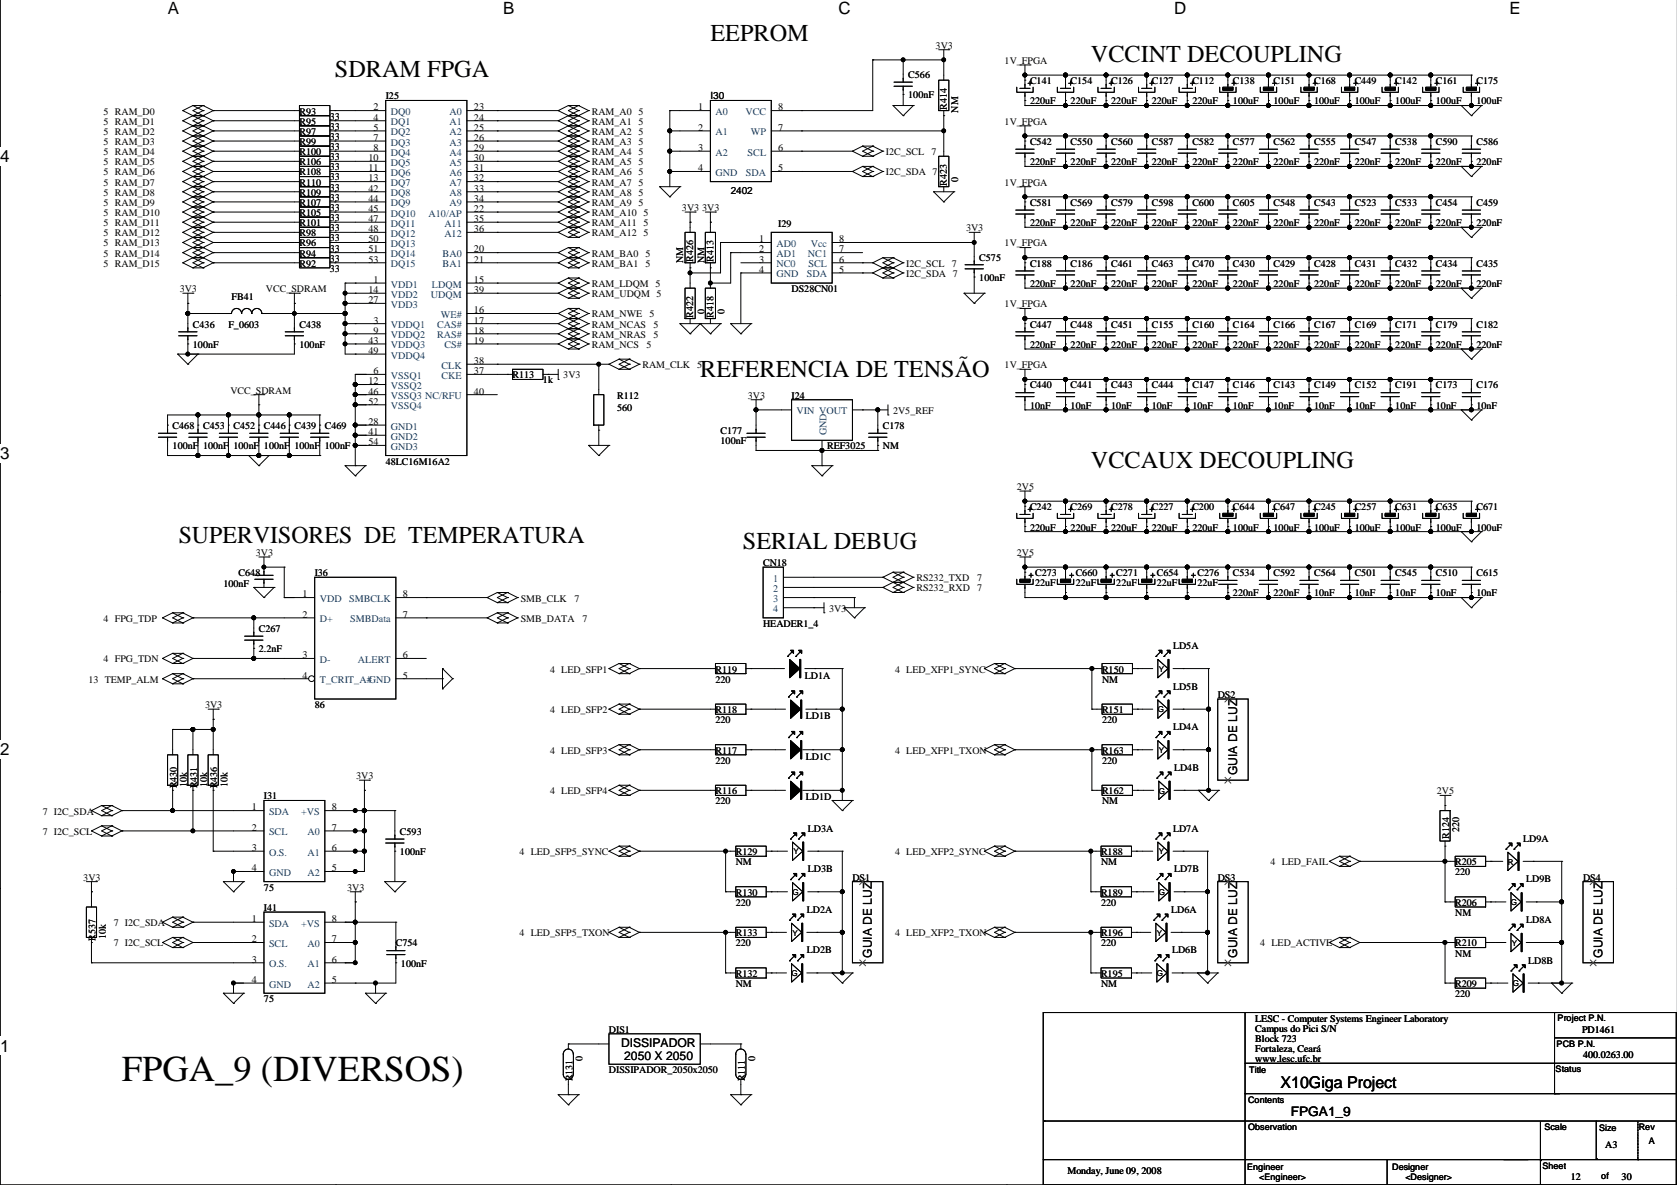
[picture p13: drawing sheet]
<svg xmlns="http://www.w3.org/2000/svg" width="420mm" height="297mm" viewBox="0 0 420 297" stroke-linecap="round" stroke-linejoin="round" font-family="sans-serif">
<defs><g id="words">
<text font-size="9.1" x="30.5" y="270.5">FPGA_9 (DIVERSOS)</text>
<g font-size="6.1">
<text x="177.8" y="10.2">EEPROM</text>
<text x="273.1" y="15.6">VCCINT DECOUPLING</text>
<text x="83.9" y="19.4">SDRAM FPGA</text>
<text x="175.3" y="94.3">REFERENCIA DE TENSÃO</text>
<text x="273.1" y="117.2">VCCAUX DECOUPLING</text>
<text x="44.7" y="136">SUPERVISORES DE TEMPERATURA</text>
<text x="185.9" y="137.5">SERIAL DEBUG</text>
</g>
<g font-size="4.2">
<text x="42" y="3.5">A</text>
<text x="126" y="3.5">B</text>
<text x="209.9" y="3.5">C</text>
<text x="293.9" y="3.5">D</text>
<text x="377.9" y="3.5">E</text>
<text x="0" y="40.6">4</text>
<text x="0" y="114.9">3</text>
<text x="0" y="189.1">2</text>
<text x="0" y="263.3">1</text>
</g>
<text font-size="4.1" x="320.6" y="272.4">X10Giga Project</text>
<text font-size="3.3" x="323.1" y="279.3">FPGA1_9</text>
<g font-size="3">
<text x="309.7" y="194.1" transform="rotate(-90 309.7 194.1)">GUIA DE LUZ</text>
<text x="218.3" y="239.8" transform="rotate(-90 218.3 239.8)">GUIA DE LUZ</text>
<text x="309.7" y="239.8" transform="rotate(-90 309.7 239.8)">GUIA DE LUZ</text>
<text x="401.1" y="239.8" transform="rotate(-90 401.1 239.8)">GUIA DE LUZ</text>
<text x="155.5" y="262">DISSIPADOR</text>
<text x="156.2" y="265.4">2050 X 2050</text>
</g>
<g font-size="2.5">
<text x="234.2" y="12.2">3V3</text>
<text x="251.5" y="16">1V_FPGA</text>
<text x="227.4" y="19.5">C566</text>
<text x="257.8" y="21.1">C141</text>
<text x="268" y="21.1">C154</text>
<text x="278.2" y="21.1">C126</text>
<text x="288.3" y="21.1">C127</text>
<text x="298.5" y="21.1">C112</text>
<text x="308.6" y="21.1">C138</text>
<text x="318.8" y="21.1">C151</text>
<text x="329" y="21.1">C168</text>
<text x="339.1" y="21.1">C449</text>
<text x="349.3" y="21.1">C142</text>
<text x="359.4" y="21.1">C161</text>
<text x="369.6" y="21.1">C175</text>
<text x="25.9" y="28.7">5 RAM_D0</text>
<text x="75" y="28.7">R93</text>
<text x="82.6" y="30">33</text>
<text x="93.5" y="27.7">2</text>
<text x="96.6" y="24.9">I25</text>
<text x="118.6" y="27.7">23</text>
<text x="148.1" y="28.7">RAM_A0</text>
<text x="159.8" y="28.7">5</text>
<text x="174.8" y="27.7">1</text>
<text x="177.8" y="24.9">I30</text>
<text x="194.8" y="27.7">8</text>
<text x="227.4" y="24.6">100nF</text>
<text x="237" y="27.4" transform="rotate(-90 237 27.4)">R414</text>
<text x="239.8" y="28.2" transform="rotate(-90 239.8 28.2)">NM</text>
<text x="257.8" y="26.1">220uF</text>
<text x="268" y="26.1">220uF</text>
<text x="278.2" y="26.1">220uF</text>
<text x="288.3" y="26.1">220uF</text>
<text x="298.5" y="26.1">220uF</text>
<text x="308.6" y="26.1">100uF</text>
<text x="318.8" y="26.1">100uF</text>
<text x="329" y="26.1">100uF</text>
<text x="339.1" y="26.1">100uF</text>
<text x="349.3" y="26.1">100uF</text>
<text x="359.4" y="26.1">100uF</text>
<text x="369.6" y="26.1">100uF</text>
<text x="25.9" y="31.2">5 RAM_D1</text>
<text x="25.9" y="33.8">5 RAM_D2</text>
<text x="75" y="31.2">R95</text>
<text x="75" y="33.8">R97</text>
<text x="82.6" y="32.5">33</text>
<text x="82.6" y="35">33</text>
<text x="93.5" y="30.2">4</text>
<text x="93.5" y="32.7">5</text>
<text x="93.5" y="35.3">7</text>
<text x="118.6" y="30.2">24</text>
<text x="118.6" y="32.7">25</text>
<text x="118.6" y="35.3">26</text>
<text x="148.1" y="31.2">RAM_A1</text>
<text x="148.1" y="33.8">RAM_A2</text>
<text x="159.8" y="31.2">5</text>
<text x="159.8" y="33.8">5</text>
<text x="174.8" y="32.7">2</text>
<text x="194.8" y="32.7">7</text>
<text x="251.5" y="31.2">1V_FPGA</text>
<text x="25.9" y="36.3">5 RAM_D3</text>
<text x="25.9" y="38.8">5 RAM_D4</text>
<text x="25.9" y="41.4">5 RAM_D5</text>
<text x="75" y="41.4">R106</text>
<text x="75" y="38.8">R100</text>
<text x="75" y="36.3">R99</text>
<text x="82.6" y="40.1">33</text>
<text x="82.6" y="37.6">33</text>
<text x="92.3" y="40.4">10</text>
<text x="93.5" y="37.8">8</text>
<text x="118.6" y="37.8">29</text>
<text x="118.6" y="40.4">30</text>
<text x="148.1" y="36.3">RAM_A3</text>
<text x="148.1" y="38.8">RAM_A4</text>
<text x="148.1" y="41.4">RAM_A5</text>
<text x="159.8" y="36.3">5</text>
<text x="159.8" y="38.8">5</text>
<text x="159.8" y="41.4">5</text>
<text x="174.8" y="37.8">3</text>
<text x="194.8" y="37.8">6</text>
<text x="221.8" y="38.8">I2C_SCL</text>
<text x="233.2" y="38.8">7</text>
<text x="257.8" y="36.3">C542</text>
<text x="257.8" y="41.4">220nF</text>
<text x="268" y="36.3">C550</text>
<text x="268" y="41.4">220nF</text>
<text x="278.2" y="36.3">C560</text>
<text x="278.2" y="41.4">220nF</text>
<text x="288.3" y="36.3">C587</text>
<text x="288.3" y="41.4">220nF</text>
<text x="298.5" y="36.3">C582</text>
<text x="298.5" y="41.4">220nF</text>
<text x="308.6" y="36.3">C577</text>
<text x="308.6" y="41.4">220nF</text>
<text x="318.8" y="36.3">C562</text>
<text x="318.8" y="41.4">220nF</text>
<text x="329" y="36.3">C555</text>
<text x="329" y="41.4">220nF</text>
<text x="339.1" y="36.3">C547</text>
<text x="339.1" y="41.4">220nF</text>
<text x="349.3" y="36.3">C538</text>
<text x="349.3" y="41.4">220nF</text>
<text x="359.4" y="36.3">C590</text>
<text x="359.4" y="41.4">220nF</text>
<text x="369.6" y="36.3">C586</text>
<text x="369.6" y="41.4">220nF</text>
<text x="25.9" y="43.9">5 RAM_D6</text>
<text x="25.9" y="46.5">5 RAM_D7</text>
<text x="75" y="43.9">R108</text>
<text x="75" y="46.5">R110</text>
<text x="82.6" y="42.7">33</text>
<text x="82.6" y="45.2">33</text>
<text x="82.6" y="47.7">33</text>
<text x="92.3" y="42.9">11</text>
<text x="92.3" y="45.4">13</text>
<text x="92.3" y="48">42</text>
<text x="118.6" y="42.9">31</text>
<text x="118.6" y="45.4">32</text>
<text x="118.6" y="48">33</text>
<text x="148.1" y="43.9">RAM_A6</text>
<text x="148.1" y="46.5">RAM_A7</text>
<text x="159.8" y="43.9">5</text>
<text x="159.8" y="46.5">5</text>
<text x="174.8" y="42.9">4</text>
<text x="194.8" y="42.9">5</text>
<text x="221.8" y="43.9">I2C_SDA 7</text>
<text x="237" y="46.5" transform="rotate(-90 237 46.5)">R423</text>
<text x="239.8" y="45.5" transform="rotate(-90 239.8 45.5)">0</text>
<text x="251.5" y="46.5">1V_FPGA</text>
<text x="25.9" y="49">5 RAM_D8</text>
<text x="25.9" y="51.5">5 RAM_D9</text>
<text x="75" y="49">R109</text>
<text x="75" y="51.5">R107</text>
<text x="82.6" y="50.3">33</text>
<text x="82.6" y="52.8">33</text>
<text x="92.3" y="50.5">44</text>
<text x="92.3" y="53.1">45</text>
<text x="118.6" y="50.5">34</text>
<text x="118.6" y="53.1">22</text>
<text x="148.1" y="49">RAM_A8</text>
<text x="148.1" y="51.5">RAM_A9</text>
<text x="159.8" y="49">5</text>
<text x="159.8" y="51.5">5</text>
<text x="170.7" y="52.8">3V3</text>
<text x="175.8" y="52.8">3V3</text>
<text x="182.9" y="48.5">2402</text>
<text x="257.8" y="51.5">C581</text>
<text x="268" y="51.5">C569</text>
<text x="278.2" y="51.5">C579</text>
<text x="288.3" y="51.5">C598</text>
<text x="298.5" y="51.5">C600</text>
<text x="308.6" y="51.5">C605</text>
<text x="318.8" y="51.5">C548</text>
<text x="329" y="51.5">C543</text>
<text x="339.1" y="51.5">C523</text>
<text x="349.3" y="51.5">C533</text>
<text x="359.4" y="51.5">C454</text>
<text x="369.6" y="51.5">C459</text>
<text x="25.9" y="54.1">5 RAM_D10</text>
<text x="25.9" y="56.6">5 RAM_D11</text>
<text x="25.9" y="59.2">5 RAM_D12</text>
<text x="75" y="59.2">R98</text>
<text x="75" y="56.6">R101</text>
<text x="75" y="54.1">R105</text>
<text x="82.6" y="57.9">33</text>
<text x="82.6" y="55.4">33</text>
<text x="92.3" y="55.6">47</text>
<text x="92.3" y="58.1">48</text>
<text x="118.6" y="55.6">35</text>
<text x="118.6" y="58.1">36</text>
<text x="148.1" y="54.1">RAM_A10</text>
<text x="148.1" y="56.6">RAM_A11</text>
<text x="148.1" y="59.2">RAM_A12</text>
<text x="161.1" y="54.1">5</text>
<text x="161.1" y="56.6">5</text>
<text x="161.1" y="59.2">5</text>
<text x="194.8" y="56.9">I29</text>
<text x="241.8" y="57.9">3V3</text>
<text x="257.8" y="56.6">220nF</text>
<text x="268" y="56.6">220nF</text>
<text x="278.2" y="56.6">220nF</text>
<text x="288.3" y="56.6">220nF</text>
<text x="298.5" y="56.6">220nF</text>
<text x="308.6" y="56.6">220nF</text>
<text x="318.8" y="56.6">220nF</text>
<text x="329" y="56.6">220nF</text>
<text x="339.1" y="56.6">220nF</text>
<text x="349.3" y="56.6">220nF</text>
<text x="359.4" y="56.6">220nF</text>
<text x="369.6" y="56.6">220nF</text>
<text x="25.9" y="61.7">5 RAM_D13</text>
<text x="25.9" y="64.2">5 RAM_D14</text>
<text x="75" y="64.2">R94</text>
<text x="75" y="61.7">R96</text>
<text x="82.6" y="60.4">33</text>
<text x="82.6" y="65.5">33</text>
<text x="82.6" y="63">33</text>
<text x="92.3" y="60.7">50</text>
<text x="92.3" y="65.8">53</text>
<text x="92.3" y="63.2">51</text>
<text x="118.6" y="63.2">20</text>
<text x="118.6" y="65.8">21</text>
<text x="148.1" y="64.2">RAM_BA0</text>
<text x="161.6" y="64.2">5</text>
<text x="171" y="65.8" transform="rotate(-90 171 65.8)">NM</text>
<text x="173.5" y="65.5" transform="rotate(-90 173.5 65.5)">R426</text>
<text x="176.3" y="65.8" transform="rotate(-90 176.3 65.8)">NM</text>
<text x="178.6" y="65.5" transform="rotate(-90 178.6 65.5)">R413</text>
<text x="190" y="60.7">1</text>
<text x="190" y="63.2">2</text>
<text x="190" y="65.8">3</text>
<text x="210.1" y="65.8">6</text>
<text x="210.1" y="63.2">7</text>
<text x="210.1" y="60.7">8</text>
<text x="245.1" y="65.3">C575</text>
<text x="251.5" y="61.7">1V_FPGA</text>
<text x="25.9" y="66.8">5 RAM_D15</text>
<text x="75" y="66.8">R92</text>
<text x="82.6" y="68.1">33</text>
<text x="93.5" y="70.8">1</text>
<text x="118.6" y="70.8">15</text>
<text x="148.1" y="66.8">RAM_BA1</text>
<text x="148.1" y="71.9">RAM_LDQM 5</text>
<text x="161.6" y="66.8">5</text>
<text x="190" y="68.3">4</text>
<text x="210.1" y="68.3">5</text>
<text x="226.9" y="66.8">I2C_SCL</text>
<text x="226.9" y="69.3">I2C_SDA 7</text>
<text x="238.3" y="66.8">7</text>
<text x="245.1" y="70.3">100nF</text>
<text x="257.8" y="66.8">C188</text>
<text x="257.8" y="71.9">220nF</text>
<text x="268" y="66.8">C186</text>
<text x="268" y="71.9">220nF</text>
<text x="278.2" y="66.8">C461</text>
<text x="278.2" y="71.9">220nF</text>
<text x="288.3" y="66.8">C463</text>
<text x="288.3" y="71.9">220nF</text>
<text x="298.5" y="66.8">C470</text>
<text x="298.5" y="71.9">220nF</text>
<text x="308.6" y="66.8">C430</text>
<text x="308.6" y="71.9">220nF</text>
<text x="318.8" y="66.8">C429</text>
<text x="318.8" y="71.9">220nF</text>
<text x="329" y="66.8">C428</text>
<text x="329" y="71.9">220nF</text>
<text x="339.1" y="66.8">C431</text>
<text x="339.1" y="71.9">220nF</text>
<text x="349.3" y="66.8">C432</text>
<text x="349.3" y="71.9">220nF</text>
<text x="359.4" y="66.8">C434</text>
<text x="359.4" y="71.9">220nF</text>
<text x="369.6" y="66.8">C435</text>
<text x="369.6" y="71.9">220nF</text>
<text x="45" y="73.1">3V3</text>
<text x="58" y="75.2">FB41</text>
<text x="66.6" y="73.1">VCC_SDRAM</text>
<text x="92.3" y="73.4">14</text>
<text x="92.3" y="75.9">27</text>
<text x="118.6" y="73.4">39</text>
<text x="148.1" y="74.4">RAM_UDQM 5</text>
<text x="198.2" y="73.1">DS28CN01</text>
<text x="251.5" y="76.9">1V_FPGA</text>
<text x="48.3" y="82">C436</text>
<text x="57.2" y="82">F_0603</text>
<text x="75" y="82">C438</text>
<text x="93.5" y="81">3</text>
<text x="93.5" y="83.5">9</text>
<text x="118.6" y="78.5">16</text>
<text x="118.6" y="81">17</text>
<text x="118.6" y="83.5">18</text>
<text x="148.1" y="79.5">RAM_NWE</text>
<text x="148.1" y="82">RAM_NCAS</text>
<text x="162.6" y="79.5">5</text>
<text x="163.6" y="82">5</text>
<text x="173.5" y="79.5" transform="rotate(-90 173.5 79.5)">R422</text>
<text x="176.3" y="78.5" transform="rotate(-90 176.3 78.5)">0</text>
<text x="178.6" y="79.5" transform="rotate(-90 178.6 79.5)">R418</text>
<text x="181.4" y="78.5" transform="rotate(-90 181.4 78.5)">0</text>
<text x="257.8" y="82">C447</text>
<text x="268" y="82">C448</text>
<text x="278.2" y="82">C451</text>
<text x="288.3" y="82">C155</text>
<text x="298.5" y="82">C160</text>
<text x="308.6" y="82">C164</text>
<text x="318.8" y="82">C166</text>
<text x="329" y="82">C167</text>
<text x="339.1" y="82">C169</text>
<text x="349.3" y="82">C171</text>
<text x="359.4" y="82">C179</text>
<text x="369.6" y="82">C182</text>
<text x="48.3" y="87.1">100nF</text>
<text x="75" y="87.1">100nF</text>
<text x="92.3" y="86.1">43</text>
<text x="92.3" y="88.6">49</text>
<text x="118.6" y="86.1">19</text>
<text x="148.1" y="84.6">RAM_NRAS</text>
<text x="148.1" y="87.1">RAM_NCS</text>
<text x="161.8" y="87.1">5</text>
<text x="163.6" y="84.6">5</text>
<text x="257.8" y="87.1">220nF</text>
<text x="268" y="87.1">220nF</text>
<text x="278.2" y="87.1">220nF</text>
<text x="288.3" y="87.1">220nF</text>
<text x="298.5" y="87.1">220nF</text>
<text x="308.6" y="87.1">220nF</text>
<text x="318.8" y="87.1">220nF</text>
<text x="329" y="87.1">220nF</text>
<text x="339.1" y="87.1">220nF</text>
<text x="349.3" y="87.1">220nF</text>
<text x="359.4" y="87.1">220nF</text>
<text x="369.6" y="87.1">220nF</text>
<text x="93.5" y="93.7">6</text>
<text x="118.6" y="91.2">38</text>
<text x="118.6" y="93.7">37</text>
<text x="128.3" y="94.7">R113</text>
<text x="135.9" y="96">1k</text>
<text x="141" y="94.7">3V3</text>
<text x="160.8" y="92.2">RAM_CLK 5</text>
<text x="251.5" y="92.2">1V_FPGA</text>
<text x="57.7" y="98.5">VCC_SDRAM</text>
<text x="92.3" y="96.2">12</text>
<text x="92.3" y="98.8">46</text>
<text x="92.3" y="101.3">52</text>
<text x="118.6" y="98.8">40</text>
<text x="154.5" y="99.8">R112</text>
<text x="187.2" y="99.8">3V3</text>
<text x="198.2" y="99.8">I24</text>
<text x="257.8" y="97.3">C440</text>
<text x="268" y="97.3">C441</text>
<text x="278.2" y="97.3">C443</text>
<text x="288.3" y="97.3">C444</text>
<text x="298.5" y="97.3">C147</text>
<text x="308.6" y="97.3">C146</text>
<text x="318.8" y="97.3">C143</text>
<text x="329" y="97.3">C149</text>
<text x="339.1" y="97.3">C152</text>
<text x="349.3" y="97.3">C191</text>
<text x="359.4" y="97.3">C173</text>
<text x="369.6" y="97.3">C176</text>
<text x="43.2" y="107.4">C468</text>
<text x="50.8" y="107.4">C453</text>
<text x="58.5" y="107.4">C452</text>
<text x="66.1" y="107.4">C446</text>
<text x="73.7" y="107.4">C439</text>
<text x="81.3" y="107.4">C469</text>
<text x="92.3" y="106.4">28</text>
<text x="154.5" y="102.8">560</text>
<text x="221" y="107.4">C178</text>
<text x="223.6" y="103.6">2V5_REF</text>
<text x="257.8" y="102.3">10nF</text>
<text x="268" y="102.3">10nF</text>
<text x="278.2" y="102.3">10nF</text>
<text x="288.3" y="102.3">10nF</text>
<text x="298.5" y="102.3">10nF</text>
<text x="308.6" y="102.3">10nF</text>
<text x="318.8" y="102.3">10nF</text>
<text x="329" y="102.3">10nF</text>
<text x="339.1" y="102.3">10nF</text>
<text x="349.3" y="102.3">10nF</text>
<text x="359.4" y="102.3">10nF</text>
<text x="369.6" y="102.3">10nF</text>
<text x="43.2" y="112.5">100nF</text>
<text x="50.8" y="112.5">100nF</text>
<text x="58.5" y="112.5">100nF</text>
<text x="66.1" y="112.5">100nF</text>
<text x="73.7" y="112.5">100nF</text>
<text x="81.3" y="112.5">100nF</text>
<text x="92.3" y="108.9">41</text>
<text x="92.3" y="111.5">54</text>
<text x="180.4" y="111.2">100nF</text>
<text x="180.4" y="108.7">C177</text>
<text x="207" y="112.5">REF3025</text>
<text x="221" y="112.5">NM</text>
<text x="96.6" y="116.3">48LC16M16A2</text>
<text x="254.5" y="122.7">2V5</text>
<text x="257.8" y="127.7">C242</text>
<text x="268" y="127.7">C269</text>
<text x="278.2" y="127.7">C278</text>
<text x="288.3" y="127.7">C227</text>
<text x="298.5" y="127.7">C200</text>
<text x="308.6" y="127.7">C644</text>
<text x="318.8" y="127.7">C647</text>
<text x="329" y="127.7">C245</text>
<text x="339.1" y="127.7">C257</text>
<text x="349.3" y="127.7">C631</text>
<text x="359.4" y="127.7">C635</text>
<text x="369.6" y="127.7">C671</text>
<text x="257.8" y="132.8">220uF</text>
<text x="268" y="132.8">220uF</text>
<text x="278.2" y="132.8">220uF</text>
<text x="288.3" y="132.8">220uF</text>
<text x="298.5" y="132.8">220uF</text>
<text x="308.6" y="132.8">100uF</text>
<text x="318.8" y="132.8">100uF</text>
<text x="329" y="132.8">100uF</text>
<text x="339.1" y="132.8">100uF</text>
<text x="349.3" y="132.8">100uF</text>
<text x="359.4" y="132.8">100uF</text>
<text x="369.6" y="132.8">100uF</text>
<text x="64" y="139.2">3V3</text>
<text x="191" y="141.7">CN18</text>
<text x="254.5" y="139.2">2V5</text>
<text x="55.9" y="147">100nF</text>
<text x="59.7" y="144.3">C648</text>
<text x="75.7" y="149.6">1</text>
<text x="78.8" y="144.3">I36</text>
<text x="100.9" y="149.6">8</text>
<text x="229.4" y="145.5">RS232_TXD</text>
<text x="229.4" y="148.1">RS232_RXD</text>
<text x="244.7" y="145.5">7</text>
<text x="244.7" y="148.1">7</text>
<text x="259.1" y="146.8">22uF</text>
<text x="259.1" y="144.3">C273</text>
<text x="269.3" y="146.8">22uF</text>
<text x="269.3" y="144.3">C660</text>
<text x="279.4" y="146.8">22uF</text>
<text x="279.4" y="144.3">C271</text>
<text x="289.6" y="146.8">22uF</text>
<text x="289.6" y="144.3">C654</text>
<text x="299.8" y="146.8">22uF</text>
<text x="299.8" y="144.3">C276</text>
<text x="308.6" y="144.3">C534</text>
<text x="308.6" y="149.3">220nF</text>
<text x="318.8" y="144.3">C592</text>
<text x="318.8" y="149.3">220nF</text>
<text x="329" y="144.3">C564</text>
<text x="329" y="149.3">10nF</text>
<text x="339.1" y="144.3">C501</text>
<text x="339.1" y="149.3">10nF</text>
<text x="349.3" y="144.3">C545</text>
<text x="349.3" y="149.3">10nF</text>
<text x="359.4" y="144.3">C510</text>
<text x="359.4" y="149.3">10nF</text>
<text x="369.6" y="144.3">C615</text>
<text x="369.6" y="149.3">10nF</text>
<text x="25.9" y="155.7">4 FPG_TDP</text>
<text x="75.7" y="154.7">2</text>
<text x="100.9" y="154.7">7</text>
<text x="130.4" y="150.6">SMB_CLK</text>
<text x="130.4" y="155.7">SMB_DATA</text>
<text x="143.8" y="150.6">7</text>
<text x="145.8" y="155.7">7</text>
<text x="207.5" y="153.1">3V3</text>
<text x="64.8" y="158.2">C267</text>
<text x="191" y="157">HEADER1_4</text>
<text x="25.9" y="165.8">4 FPG_TDN</text>
<text x="64.8" y="163.3">2.2nF</text>
<text x="75.7" y="164.8">3</text>
<text x="100.9" y="164.8">6</text>
<text x="293.7" y="162.5">LD5A</text>
<text x="22.1" y="170.9">13 TEMP_ALM</text>
<text x="75.7" y="169.9">4</text>
<text x="100.9" y="169.9">5</text>
<text x="137.7" y="168.4">4 LED_SFP1</text>
<text x="179.1" y="168.4">R119</text>
<text x="179.1" y="170.9">220</text>
<text x="201.5" y="169.9">LD1A</text>
<text x="224" y="168.4">4 LED_XFP1_SYNC</text>
<text x="275.9" y="168.4">R150</text>
<text x="275.9" y="170.9">NM</text>
<text x="293.7" y="172.7">LD5B</text>
<text x="51.3" y="177.3">3V3</text>
<text x="78.8" y="177.3">86</text>
<text x="137.7" y="178.5">4 LED_SFP2</text>
<text x="179.1" y="178.5">R118</text>
<text x="275.9" y="178.5">R151</text>
<text x="304.8" y="174.7">DS2</text>
<text x="179.1" y="181.1">220</text>
<text x="201.7" y="180.1">LD1B</text>
<text x="275.9" y="181.1">220</text>
<text x="293.7" y="182.8">LD4A</text>
<text x="137.7" y="188.7">4 LED_SFP3</text>
<text x="179.1" y="188.7">R117</text>
<text x="179.1" y="191.2">220</text>
<text x="201.7" y="190.2">LD1C</text>
<text x="224" y="188.7">4 LED_XFP1_TXON</text>
<text x="275.9" y="188.7">R163</text>
<text x="275.9" y="191.2">220</text>
<text x="44.2" y="197.4" transform="rotate(-90 44.2 197.4)">R430</text>
<text x="46.8" y="197.1" transform="rotate(-90 46.8 197.1)">10k</text>
<text x="49.3" y="197.4" transform="rotate(-90 49.3 197.4)">R431</text>
<text x="51.9" y="197.1" transform="rotate(-90 51.9 197.1)">10k</text>
<text x="54.4" y="197.4" transform="rotate(-90 54.4 197.4)">R436</text>
<text x="56.9" y="197.1" transform="rotate(-90 56.9 197.1)">10k</text>
<text x="89.2" y="195.1">3V3</text>
<text x="293.9" y="193">LD4B</text>
<text x="10.7" y="203.9">7 I2C_SDA</text>
<text x="63" y="202.9">1</text>
<text x="66.1" y="200.1">I31</text>
<text x="83.1" y="202.9">8</text>
<text x="137.7" y="198.9">4 LED_SFP4</text>
<text x="179.1" y="198.9">R116</text>
<text x="179.1" y="201.4">220</text>
<text x="201.7" y="200.4">LD1D</text>
<text x="275.9" y="198.9">R162</text>
<text x="275.9" y="201.4">NM</text>
<text x="359.7" y="198.9">2V5</text>
<text x="10.7" y="209">7 I2C_SCL</text>
<text x="63" y="208">2</text>
<text x="83.1" y="208">7</text>
<text x="100.1" y="209">C593</text>
<text x="202.2" y="208.2">LD3A</text>
<text x="293.7" y="208.2">LD7A</text>
<text x="365.3" y="208.3" transform="rotate(-90 365.3 208.3)">220</text>
<text x="63" y="213.1">3</text>
<text x="83.1" y="213.1">6</text>
<text x="100.1" y="214.1">100nF</text>
<text x="130.1" y="214.1">4 LED_SFP5_SYNC</text>
<text x="184.2" y="214.1">R129</text>
<text x="224" y="214.1">4 LED_XFP2_SYNC</text>
<text x="275.6" y="214.1">R188</text>
<text x="362.8" y="210.1" transform="rotate(-90 362.8 210.1)">R124</text>
<text x="381.3" y="210.8">LD9A</text>
<text x="20.8" y="220.5">3V3</text>
<text x="63" y="218.2">4</text>
<text x="83.1" y="218.2">5</text>
<text x="184.2" y="216.6">NM</text>
<text x="202.2" y="218.4">LD3B</text>
<text x="213.4" y="220.5">DS1</text>
<text x="275.6" y="216.6">NM</text>
<text x="293.9" y="218.4">LD7B</text>
<text x="304.8" y="220.5">DS3</text>
<text x="318" y="216.6">4 LED_FAIL</text>
<text x="364.3" y="216.6">R205</text>
<text x="364.3" y="219.2">220</text>
<text x="382.1" y="220.9">LD9B</text>
<text x="396.3" y="220.5">DS4</text>
<text x="66.1" y="223">75</text>
<text x="86.9" y="223">3V3</text>
<text x="184.2" y="224.3">R130</text>
<text x="184.2" y="226.8">220</text>
<text x="275.6" y="224.3">R189</text>
<text x="275.6" y="226.8">220</text>
<text x="364.3" y="226.8">R206</text>
<text x="28.5" y="231.9">7 I2C_SDA</text>
<text x="63" y="230.9">1</text>
<text x="66.1" y="228.1">I41</text>
<text x="83.1" y="230.9">8</text>
<text x="202" y="228.6">LD2A</text>
<text x="293.2" y="228.6">LD6A</text>
<text x="364.3" y="229.3">NM</text>
<text x="382.1" y="231.1">LD8A</text>
<text x="23.9" y="235.5" transform="rotate(-90 23.9 235.5)">R537</text>
<text x="26.5" y="235.2" transform="rotate(-90 26.5 235.2)">10k</text>
<text x="28.5" y="237">7 I2C_SCL</text>
<text x="63" y="235.9">2</text>
<text x="83.1" y="235.9">7</text>
<text x="99.1" y="237">C754</text>
<text x="130.1" y="234.4">4 LED_SFP5_TXON</text>
<text x="184.2" y="234.4">R133</text>
<text x="184.2" y="237">220</text>
<text x="202" y="238.7">LD2B</text>
<text x="224" y="234.4">4 LED_XFP2_TXON</text>
<text x="275.6" y="234.4">R196</text>
<text x="275.6" y="237">220</text>
<text x="293.4" y="238.7">LD6B</text>
<text x="315.5" y="237">4 LED_ACTIVE</text>
<text x="364.3" y="237">R210</text>
<text x="364.3" y="239.5">NM</text>
<text x="63" y="241">3</text>
<text x="83.1" y="241">6</text>
<text x="100.4" y="242">100nF</text>
<text x="184.2" y="244.6">R132</text>
<text x="275.6" y="244.6">R195</text>
<text x="382.6" y="241.3">LD8B</text>
<text x="63" y="246.1">4</text>
<text x="66.1" y="250.9">75</text>
<text x="83.1" y="246.1">5</text>
<text x="184.2" y="247.1">NM</text>
<text x="275.6" y="247.1">NM</text>
<text x="364.3" y="247.1">R209</text>
<text x="364.3" y="249.7">220</text>
<text x="314.2" y="255.8">LESC - Computer Systems Engineer Laboratory</text>
<text x="152.4" y="258.6">DIS1</text>
<text x="314.2" y="258.3">Campus do Pici S/N</text>
<text x="314.2" y="260.8">Block 723</text>
<text x="314.2" y="263.4">Fortaleza, Ceará</text>
<text x="396" y="258.6">PD1461</text>
<text x="145.8" y="265.7" transform="rotate(-90 145.8 265.7)">0</text>
<text x="152.4" y="268.7">DISSIPADOR_2050x2050</text>
<text x="189" y="265.7" transform="rotate(-90 189 265.7)">0</text>
<text x="314.2" y="265.9">www.lesc.ufc.br</text>
<text x="396.3" y="264.9">400.0263.00</text>
<text x="143.3" y="270.8" transform="rotate(-90 143.3 270.8)">R131</text>
<text x="186.5" y="270.8" transform="rotate(-90 186.5 270.8)">R111</text>
<text x="401.8" y="287.5">A3</text>
<text x="267.2" y="293.9">Monday, June 09, 2008</text>
<text x="393.2" y="295.4">12</text>
<text x="405.9" y="295.4">30</text>
</g>
<g font-size="2.5" fill="#004080">
<text x="97.8" y="28.8">DQ0</text>
<text x="112.5" y="28.8">A0</text>
<text x="179.1" y="28.8">A0</text>
<text x="186.6" y="28.8">VCC</text>
<text x="97.8" y="31.4">DQ1</text>
<text x="97.8" y="33.9">DQ2</text>
<text x="112.5" y="31.4">A1</text>
<text x="112.5" y="33.9">A2</text>
<text x="179.1" y="33.9">A1</text>
<text x="188" y="33.9">WP</text>
<text x="97.8" y="36.4">DQ3</text>
<text x="97.8" y="39">DQ4</text>
<text x="97.8" y="41.5">DQ5</text>
<text x="112.5" y="36.4">A3</text>
<text x="112.5" y="39">A4</text>
<text x="112.5" y="41.5">A5</text>
<text x="179.1" y="39">A2</text>
<text x="187.1" y="39">SCL</text>
<text x="97.8" y="44.1">DQ6</text>
<text x="97.8" y="46.6">DQ7</text>
<text x="112.5" y="44.1">A6</text>
<text x="112.5" y="46.6">A7</text>
<text x="179.1" y="44.1">GND</text>
<text x="186.7" y="44.1">SDA</text>
<text x="97.8" y="49.1">DQ8</text>
<text x="97.8" y="51.7">DQ9</text>
<text x="112.5" y="49.1">A8</text>
<text x="112.5" y="51.7">A9</text>
<text x="97.8" y="54.2">DQ10</text>
<text x="97.8" y="56.8">DQ11</text>
<text x="97.8" y="59.3">DQ12</text>
<text x="107.3" y="54.2">A10/AP</text>
<text x="111.2" y="56.8">A11</text>
<text x="111.2" y="59.3">A12</text>
<text x="97.8" y="61.8">DQ13</text>
<text x="97.8" y="64.4">DQ14</text>
<text x="110.8" y="64.4">BA0</text>
<text x="194.3" y="61.8">AD0</text>
<text x="194.3" y="64.4">AD1</text>
<text x="202.2" y="64.4">NC1</text>
<text x="203" y="61.8">Vcc</text>
<text x="97.8" y="66.9">DQ15</text>
<text x="110.8" y="66.9">BA1</text>
<text x="194.3" y="66.9">NC0</text>
<text x="194.3" y="69.5">GND</text>
<text x="202" y="69.5">SDA</text>
<text x="202.4" y="66.9">SCL</text>
<text x="97.8" y="72">VDD1</text>
<text x="97.8" y="74.5">VDD2</text>
<text x="97.8" y="77.1">VDD3</text>
<text x="107.8" y="74.5">UDQM</text>
<text x="108.1" y="72">LDQM</text>
<text x="97.8" y="82.2">VDDQ1</text>
<text x="109.4" y="82.2">CAS#</text>
<text x="110.4" y="79.6">WE#</text>
<text x="97.8" y="84.7">VDDQ2</text>
<text x="97.8" y="87.2">VDDQ3</text>
<text x="97.8" y="89.8">VDDQ4</text>
<text x="109.4" y="84.7">RAS#</text>
<text x="111.2" y="87.2">CS#</text>
<text x="97.8" y="94.9">VSSQ1</text>
<text x="110.5" y="92.3">CLK</text>
<text x="110.5" y="94.9">CKE</text>
<text x="97.8" y="97.4">VSSQ2</text>
<text x="97.8" y="99.9">VSSQ3 NC/RFU</text>
<text x="97.8" y="102.5">VSSQ4</text>
<text x="97.8" y="107.6">GND1</text>
<text x="199.4" y="103.8">VIN VOUT</text>
<text x="97.8" y="110.1">GND2</text>
<text x="97.8" y="112.6">GND3</text>
<text x="206.9" y="109" transform="rotate(-90 206.9 109)">GND</text>
<text x="193.6" y="145.7">1</text>
<text x="193.6" y="148.2">2</text>
<text x="80" y="155.8">D+</text>
<text x="80" y="150.7">VDD</text>
<text x="87.4" y="150.7">SMBCLK</text>
<text x="87.7" y="155.8">SMBData</text>
<text x="193.6" y="150.7">3</text>
<text x="193.6" y="153.3">4</text>
<text x="80" y="166">D-</text>
<text x="89.6" y="166">ALERT</text>
<text x="80" y="171.1">T_CRIT_A#GND</text>
<text x="67.3" y="204.1">SDA</text>
<text x="67.3" y="209.2">SCL</text>
<text x="75.4" y="204.1">+VS</text>
<text x="76.9" y="209.2">A0</text>
<text x="67.3" y="214.2">O.S.</text>
<text x="76.9" y="214.2">A1</text>
<text x="67.3" y="219.3">GND</text>
<text x="76.9" y="219.3">A2</text>
<text x="67.3" y="232">SDA</text>
<text x="75.4" y="232">+VS</text>
<text x="67.3" y="237.1">SCL</text>
<text x="76.9" y="237.1">A0</text>
<text x="67.3" y="242.2">O.S.</text>
<text x="76.9" y="242.2">A1</text>
<text x="67.3" y="247.3">GND</text>
<text x="76.9" y="247.3">A2</text>
</g>
<g font-size="2.3">
<text x="389.9" y="255.6">Project P.N.</text>
<text x="389.7" y="262.1">PCB P.N.</text>
<text x="312.7" y="268.7">Title</text>
<text x="389.4" y="268.5">Status</text>
<text x="312.5" y="276.1">Contents</text>
<text x="312.5" y="283">Observation</text>
<text x="386.6" y="283">Scale</text>
<text x="400.3" y="283.2">Size</text>
<text x="410.2" y="283">Rev</text>
<text x="412.8" y="286.5">A</text>
<text x="312.2" y="292.9">Engineer</text>
<text x="348.5" y="292.9">Designer</text>
<text x="386.1" y="292.6">Sheet</text>
<text x="315.2" y="295.4">&lt;Engineer&gt;</text>
<text x="351.8" y="295.4">&lt;Designer&gt;</text>
<text x="400.9" y="295.2">of</text>
</g>
<g font-size="2">
<text x="290.1" y="168.2">Y</text>
<text x="289.8" y="178.4">G</text>
<text x="290.1" y="188.5">Y</text>
<text x="290.1" y="198.7">G</text>
<text x="198.6" y="213.9">Y</text>
<text x="290.1" y="213.9">Y</text>
<text x="377.5" y="216.5">R</text>
<text x="198.4" y="224.1">G</text>
<text x="290.1" y="224.1">G</text>
<text x="378.2" y="226.6">G</text>
<text x="198.4" y="234.2">Y</text>
<text x="289.6" y="234.2">Y</text>
<text x="378.5" y="236.8">Y</text>
<text x="198.2" y="244.4">G</text>
<text x="289.6" y="244.4">G</text>
<text x="378.7" y="246.9">G</text>
</g>
</g></defs>
<path d="M0 -.1v296.8h419.9" fill="none" stroke="#000" stroke-width=".25"/>
<path d="M42 -.1h2.8v4.5h-2.8z" fill="#fff"/>
<path d="M84 296.7h.1" fill="none" stroke="#000" stroke-width=".25"/>
<path d="M126 -.1h2.8v4.5h-2.8z" fill="#fff"/>
<path d="M168 296.7h.1" fill="none" stroke="#000" stroke-width=".25"/>
<path d="M209.9 -.1h3.1v4.5h-3.1z" fill="#fff"/>
<path d="M252 296.7h.1" fill="none" stroke="#000" stroke-width=".25"/>
<path d="M293.9 -.1h3.1v4.5h-3.1z" fill="#fff"/>
<path d="M335.9 296.7h.1" fill="none" stroke="#000" stroke-width=".25"/>
<g fill="#fff">
<path d="M377.9 -.1h2.8v4.5h-2.8z"/>
<path d="M0 36.9h2.4v4.7h-2.4z"/>
<path d="M0 111.1h2.4v4.7h-2.4z"/>
</g>
<path d="M0 74h.1" fill="none" stroke="#000" stroke-width=".25"/>
<path d="M0 185.3h2.4v4.7h-2.4z" fill="#fff"/>
<path d="M0 148.2h.1" fill="none" stroke="#000" stroke-width=".25"/>
<path d="M0 259.5h2.4v4.7h-2.4z" fill="#fff"/>
<g fill="none" stroke="#000" stroke-width=".25">
<path d="M218.5 15h.1M218.5 15v12.7h-25.4M218.5 15h17.8M226.1 15h.1M226.1 15v5.6M235 12.5h2.5M236.3 15h.1M236.3 12.5v7.6M237.5 12.5h.1M255.3 16.3h2.5M256.6 18.8h.1M256.6 16.3v5.8"/>
<path d="M256.6 18.8h111.7M257.8 16.3h.1M266.7 18.8h.1M266.7 18.8v3.3M276.9 18.8h.1M276.9 18.8v3.3M287.1 18.8h.1M287.1 18.8v3.3M297.2 18.8h.1M297.2 18.8v1.3M307.4 18.8h.1M307.4 18.8v3"/>
<path d="M317.5 18.8h.1M317.5 18.8v3M327.7 18.8h.1M327.7 18.8v3M337.9 18.8h.1M337.9 18.8v1.3M348 18.8h.1M348 18.8v3M358.2 18.8h.1M358.2 18.8v3M368.3 18.8h.1M368.3 18.8v3"/>
<path d="M45.8 27.7h.1M45.8 30.2h.1M45.8 32.8h.1M45.8 35.3h.1M45.8 37.9h.1M45.8 27.7l2.5 1.3M45.8 30.2l5 2.6M45.8 32.8l5 2.5M45.8 35.3l5 2.6M45.8 37.9l5 2.5M48.3 29h.1M48.3 26.4h.1"/>
<path d="M48.3 31.5h.1M48.3 34h.1M48.3 36.6h.1M48.3 39.1h.1M48.3 34h2.5M48.3 26.4h2.5M48.3 31.5h2.5M48.3 29h2.5M48.3 26.4l-2.5 1.3M48.3 26.4l2.5 1.3M48.3 29l2.5 1.2M48.3 36.6h2.5"/>
<path d="M48.3 34l-2.5 1.3M48.3 39.1h2.5M48.3 36.6l-2.5 1.3M48.3 39.1l-2.5 1.3M50.8 26.4h.1M50.8 29h.1M50.8 27.7h.1M50.8 31.5h.1M50.8 30.2h.1M50.8 34h.1M50.8 32.8h.1M50.8 36.6h.1"/>
<path d="M50.8 35.3h.1M50.8 39.1h.1M50.8 37.9h.1M50.8 26.4l2.6 1.3M50.8 26.4l-2.5 1.3 5.1 2.5M50.8 27.7l-5 2.5M50.8 30.2l-5 2.6M50.8 31.5l-2.5 1.3 5.1 2.5M50.8 32.8l-2.5 1.2M50.8 35.3l-2.5 1.3M50.8 37.9l-2.5 1.2M53.4 37.9h.1"/>
<path d="M53.4 35.3h.1M53.4 32.8h.1M53.4 30.2h.1M53.4 27.7h.1M53.4 32.8h20.3M53.4 37.9h21.6M53.4 35.3h21.6M53.4 30.2h21.6M53.4 27.7h21.6M53.4 27.7l-5.1 2.5 5.1 2.6M53.4 30.2l-2.6 1.3M53.4 32.8l-5.1 2.5 5.1 2.6"/>
<path d="M53.4 35.3l-5.1 2.6 5.1 2.5M53.4 37.9l-5.1 2.5 5.1 2.5M75 39.1h7.6v2.6h-7.6zM75 29h7.6v2.5h-7.6zM75 36.6h7.6v2.5h-7.6zM75 26.4h7.6v2.6h-7.6zM75 34h7.6v2.6h-7.6zM82.6 37.9h6.3M82.6 35.3h6.3M82.6 30.2h6.3M82.6 27.7h6.3M83.9 32.8h.1"/>
<path d="M83.9 30.2h.1M83.9 27.7h.1M83.9 37.9h.1M83.9 35.3h.1M83.9 32.8h5M124.5 37.9h.1M124.5 35.3h.1M124.5 32.8h.1M124.5 30.2h.1M124.5 27.7h.1M124.5 32.8h15.2M124.5 37.9h15.2"/>
<path d="M124.5 35.3h15.2M124.5 30.2h15.2M124.5 27.7h15.2M139.7 27.7h.1M139.7 30.2h.1M139.7 32.8h.1M139.7 35.3h.1M139.7 37.9h.1M139.7 27.7l5.1 2.5M139.7 30.2l5.1 2.6M139.7 32.8l5.1 2.5M139.7 35.3l5.1 2.6"/>
<path d="M139.7 37.9l5.1 2.5M142.3 29h.1M142.3 26.4h.1M142.3 31.5h.1M142.3 34h.1M142.3 36.6h.1M142.3 39.1h.1M142.3 34h2.5M142.3 26.4h2.5M142.3 31.5h2.5M142.3 29h2.5M142.3 36.6h2.5"/>
<path d="M142.3 39.1h2.5M142.3 26.4l-2.6 1.3M142.3 26.4l2.5 1.3M144.8 26.4h.1M144.8 29h.1M144.8 27.7h.1M144.8 31.5h.1M144.8 30.2h.1M144.8 34h.1M144.8 32.8h.1M144.8 36.6h.1M144.8 35.3h.1"/>
<path d="M144.8 39.1h.1M144.8 37.9h.1M144.8 26.4l2.6 1.3M144.8 26.4l-2.5 1.3 5.1 2.5M144.8 27.7l-5.1 2.5M144.8 30.2l-5.1 2.6M144.8 32.8l-5.1 2.5M144.8 35.3l-5.1 2.6M144.8 39.1l-2.5 1.3 5.1 2.5M144.8 37.9l-5.1 2.5M147.4 27.7h.1M147.4 30.2h.1"/>
<path d="M147.4 32.8h.1M147.4 35.3h.1M147.4 37.9h.1M147.4 27.7l-5.1 2.5 5.1 2.6M147.4 30.2l-5.1 2.6 5.1 2.5M147.4 32.8l-5.1 2.5 5.1 2.6M147.4 35.3l-5.1 2.6 5.1 2.5M147.4 37.9l-2.6 1.2M167.7 37.9h.1M167.7 32.8h.1M167.7 27.7h.1M167.7 32.8h10.1"/>
<path d="M167.7 37.9h10.1M167.7 27.7h10.1M167.7 27.7v19M177.8 25.2h15.3v20.3h-15.3zM193.1 32.8h43.2M193.1 37.9h20.3M200.7 32.8h.1M200.7 37.9h.1M200.7 27.7h.1M213.4 37.9h.1M213.4 37.9l2.5 1.2M215.9 39.1h.1"/>
<path d="M215.9 36.6h.1M215.9 36.6h2.6M215.9 39.1h2.6M215.9 36.6l-2.5 1.3M215.9 36.6l2.6 1.3M218.5 36.6h.1M218.5 39.1h.1M218.5 37.9h.1M218.5 36.6l2.5 1.3M218.5 36.6l-2.6 1.3 2.6 1.2M218.5 37.9l-2.6 1.2M221 37.9h.1"/>
<path d="M221 37.9l-2.5 1.2M223.6 26.4h.1M223.6 26.4h5M223.6 26.4l2.5 2.6M223.8 21.6h4.6M223.8 20.6h4.6M226.1 23.6h.1M226.1 29h.1M226.1 21.6v4.8M228.6 26.4h.1M228.6 26.4l-2.5 2.6M235 20.1h2.5v7.6h-2.5z"/>
<path d="M236.3 32.8h.1M236.3 29h.1M236.3 27.7v10.2M254.3 37.4h4.6M254.3 38.3h4.6M254.5 21.8v1.3h4.1v-1.3M255.3 31.5h2.5M255.3 22.1h2.5M256.6 34h.1M256.6 35.3h.1M256.6 20.1h.1M256.6 26.4h.1"/>
<path d="M256.6 25.2h.1M256.6 23.1v3.3M256.6 31.5v5.9M256.6 38.3v3.4M256.6 34h111.7M256.6 26.4h114.3M257.4 20.8h.9M257.8 31.5h.1M257.8 20.3v1M264.4 37.4h4.6M264.4 38.3h4.6M264.7 21.8v1.3h4.1v-1.3"/>
<path d="M265.5 22.1h2.5M266.7 34h.1M266.7 25.2h.1M266.7 26.4h.1M266.7 23.1v3.3M266.7 34v3.4M266.7 38.3v3.4M267.5 20.8h1M268 20.3v1M274.6 37.4h4.6M274.6 38.3h4.6M274.8 21.8v1.3h4.1v-1.3"/>
<path d="M275.6 22.1h2.6M276.9 34h.1M276.9 25.2h.1M276.9 26.4h.1M276.9 23.1v3.3M276.9 34v3.4M276.9 38.3v3.4M277.7 20.8h1M278.2 20.3v1M285 21.8v1.3h4.1v-1.3M285.8 22.1h2.5M287.1 34h.1"/>
<path d="M287.1 25.2h.1M287.1 26.4h.1M287.1 23.1v3.3M287.1 34v1.3M287.8 20.8h1M288.3 20.3v1M294.9 37.4h4.6M294.9 38.3h4.6M297.2 34h.1M297.2 25.2h.1M297.2 26.4h.1M297.2 25.2v1.2"/>
<path d="M297.2 34v3.4M297.2 38.3v3.4M305.1 37.4h4.6M305.1 38.3h4.6M305.3 21.8v1.3h4.1v-1.3M306.1 21.8h2.5v.8h-2.5zM306.1 22.1h2.5M306.1 22.4h2.5M307.4 34h.1M307.4 25.2h.1M307.4 26.4h.1M307.4 23.1v3.3"/>
<path d="M307.4 34v3.4M307.4 38.3v3.4M308.4 20.8h1M308.9 20.3v1M315.2 37.4h4.6M315.2 38.3h4.6M315.5 21.8v1.3h4.1v-1.3M316.3 21.8h2.5v.8h-2.5zM316.3 22.1h2.5M316.3 22.4h2.5M317.5 34h.1M317.5 25.2h.1"/>
<path d="M317.5 26.4h.1M317.5 23.1v3.3M317.5 34v3.4M317.5 38.3v3.4M318.6 20.8h1M319.1 20.3v1M325.4 37.4h4.6M325.4 38.3h4.6M325.6 21.8v1.3h4.1v-1.3M326.4 21.8h2.6v.8h-2.6zM326.4 22.1h2.6M326.4 22.4h2.6"/>
<path d="M327.7 34h.1M327.7 25.2h.1M327.7 26.4h.1M327.7 23.1v3.3M327.7 34v3.4M327.7 38.3v3.4M328.7 20.8h1M329.2 20.3v1M335.6 37.4h4.5M335.6 38.3h4.5M337.9 34h.1M337.9 25.2h.1"/>
<path d="M337.9 26.4h.1M337.9 25.2v1.2M337.9 34v3.4M337.9 38.3v3.4M345.7 37.4h4.6M345.7 38.3h4.6M346 21.8v1.3h4.1v-1.3M346.7 21.8h2.6v.8h-2.6zM346.7 22.1h2.6M346.7 22.4h2.6M348 34h.1M348 25.2h.1"/>
<path d="M348 26.4h.1M348 23.1v3.3M348 34v3.4M348 38.3v3.4M349 20.8h1.1M349.5 20.3v1M356.1 21.8v1.3h4.1v-1.3M356.9 21.8h2.5v.8h-2.5zM356.9 22.1h2.5M356.9 22.4h2.5M358.2 34h.1M358.2 25.2h.1"/>
<path d="M358.2 26.4h.1M358.2 23.1v3.3M358.2 34v1.3M359.2 20.8h1M359.7 20.3v1M365.8 26.4h.1M365.8 26.4l2.5 2.6M366 37.4h4.6M366 38.3h4.6M366.3 21.8v1.3h4.1v-1.3M367.1 21.8h2.5v.8h-2.5zM367.1 22.1h2.5"/>
<path d="M367.1 22.4h2.5M368.3 34h.1M368.3 26.4h.1M368.3 29h.1M368.3 23.1v3.3M368.3 34v3.4M368.3 38.3v3.4M369.4 20.8h1M369.9 20.3v1M370.9 26.4h.1M370.9 26.4l-2.6 2.6M45.8 40.4h.1"/>
<path d="M45.8 42.9h.1M45.8 45.5h.1M45.8 48h.1M45.8 50.6h.1M45.8 53.1h.1M45.8 55.6h.1M45.8 58.2h.1M45.8 40.4l5 2.5M45.8 42.9l5 2.6M45.8 45.5l5 2.5M45.8 48l5 2.6M45.8 50.6l5 2.5"/>
<path d="M45.8 53.1l5 2.5M45.8 55.6l5 2.6M45.8 58.2l5 2.5M48.3 41.7h.1M48.3 44.2h.1M48.3 46.7h.1M48.3 49.3h.1M48.3 51.8h.1M48.3 54.4h.1M48.3 56.9h.1M48.3 59.4h.1M48.3 49.3h2.5"/>
<path d="M48.3 56.9h2.5M48.3 41.7h2.5M48.3 46.7h2.5M48.3 44.2h2.5M48.3 46.7l-2.5 1.3M48.3 51.8h2.5M48.3 49.3l-2.5 1.3M48.3 54.4h2.5M48.3 51.8l-2.5 1.3M48.3 59.4h2.5M48.3 59.4l-2.5 1.3M50.8 41.7h.1"/>
<path d="M50.8 40.4h.1M50.8 44.2h.1M50.8 42.9h.1M50.8 46.7h.1M50.8 45.5h.1M50.8 49.3h.1M50.8 48h.1M50.8 51.8h.1M50.8 50.6h.1M50.8 54.4h.1M50.8 53.1h.1M50.8 56.9h.1"/>
<path d="M50.8 55.6h.1M50.8 59.4h.1M50.8 58.2h.1M50.8 40.4l-5 2.5M50.8 41.7l-2.5 1.2 5.1 2.6M50.8 42.9l-5 2.6M50.8 45.5l-2.5 1.2M50.8 48l-2.5 1.3M50.8 50.6l-2.5 1.2M50.8 53.1l-5 2.5M50.8 55.6l-5 2.6M50.8 58.2l-2.5 1.2"/>
<path d="M53.4 58.2h.1M53.4 55.6h.1M53.4 53.1h.1M53.4 50.6h.1M53.4 48h.1M53.4 45.5h.1M53.4 42.9h.1M53.4 40.4h.1M53.4 58.2h21.6M53.4 55.6h21.6M53.4 53.1h21.6M53.4 50.6h20.3"/>
<path d="M53.4 48h21.6M53.4 45.5h20.3M53.4 42.9h21.6M53.4 40.4h21.6M53.4 40.4l-2.6 1.3M53.4 42.9l-5.1 2.6 5.1 2.5M53.4 45.5l-5.1 2.5 5.1 2.6M53.4 48l-5.1 2.6 5.1 2.5M53.4 50.6l-5.1 2.5 5.1 2.5M53.4 53.1l-5.1 2.5 5.1 2.6M53.4 55.6l-5.1 2.6 5.1 2.5M53.4 58.2l-5.1 2.5 5.1 2.6"/>
<path d="M75 56.9h7.6v2.5h-7.6zM75 41.7h7.6v2.5h-7.6zM75 54.4h7.6v2.5h-7.6zM75 46.7h7.6v2.6h-7.6zM75 51.8h7.6v2.6h-7.6zM75 59.4h7.6v2.6h-7.6zM82.6 58.2h6.3M82.6 55.6h6.3M82.6 53.1h6.3M82.6 48h6.3M82.6 42.9h6.3M82.6 40.4h6.3"/>
<path d="M83.9 42.9h.1M83.9 58.2h.1M83.9 48h.1M83.9 40.4h.1M83.9 55.6h.1M83.9 53.1h.1M83.9 45.5h.1M83.9 50.6h.1M83.9 50.6h5M83.9 45.5h5M124.5 58.2h.1M124.5 55.6h.1"/>
<path d="M124.5 53.1h.1M124.5 50.6h.1M124.5 48h.1M124.5 45.5h.1M124.5 42.9h.1M124.5 40.4h.1M124.5 58.2h15.2M124.5 55.6h15.2M124.5 53.1h15.2M124.5 50.6h15.2M124.5 48h15.2M124.5 45.5h15.2"/>
<path d="M124.5 42.9h15.2M124.5 40.4h15.2M139.7 42.9h.1M139.7 45.5h.1M139.7 40.4h.1M139.7 53.1h.1M139.7 55.6h.1M139.7 48h.1M139.7 50.6h.1M139.7 58.2h.1M139.7 42.9l5.1 2.6M139.7 40.4l5.1 2.5"/>
<path d="M139.7 45.5l5.1 2.5M139.7 53.1l5.1 2.5M139.7 50.6l5.1 2.5M139.7 55.6l5.1 2.6M139.7 48l5.1 2.6M139.7 58.2l2.6 1.2M142.3 44.2h.1M142.3 41.7h.1M142.3 46.7h.1M142.3 54.4h.1M142.3 51.8h.1M142.3 56.9h.1"/>
<path d="M142.3 49.3h.1M142.3 59.4h.1M142.3 49.3h2.5M142.3 56.9h2.5M142.3 41.7h2.5M142.3 46.7h2.5M142.3 44.2h2.5M142.3 51.8h2.5M142.3 54.4h2.5M142.3 59.4h2.5M142.3 41.7l-2.6 1.2M144.8 41.7h.1"/>
<path d="M144.8 44.2h.1M144.8 42.9h.1M144.8 46.7h.1M144.8 45.5h.1M144.8 40.4h.1M144.8 51.8h.1M144.8 54.4h.1M144.8 53.1h.1M144.8 56.9h.1M144.8 55.6h.1M144.8 49.3h.1M144.8 48h.1"/>
<path d="M144.8 50.6h.1M144.8 59.4h.1M144.8 58.2h.1M144.8 42.9l-5.1 2.6M144.8 45.5l-5.1 2.5M144.8 40.4l-2.5 1.3M144.8 49.3l-2.5 1.3 5.1 2.5M144.8 50.6l-5.1 2.5M144.8 53.1l-5.1 2.5M144.8 55.6l-5.1 2.6M144.8 48l-5.1 2.6M144.8 58.2l-2.5 1.2"/>
<path d="M147.4 42.9h.1M147.4 45.5h.1M147.4 40.4h.1M147.4 53.1h.1M147.4 55.6h.1M147.4 48h.1M147.4 50.6h.1M147.4 58.2h.1M147.4 42.9l-5.1 2.6 5.1 2.5M147.4 40.4l-5.1 2.5 5.1 2.6M147.4 45.5l-5.1 2.5 5.1 2.6M147.4 53.1l-5.1 2.5 5.1 2.6"/>
<path d="M147.4 50.6l-5.1 2.5 5.1 2.5M147.4 55.6l-5.1 2.6 2.5 1.2M147.4 48l-2.6 1.3M147.4 58.2l-2.6 1.2M165.1 46.7h.1M165.1 46.7h5.1M165.1 46.7l2.6 2.6M167.7 42.9h.1M167.7 49.3h.1M167.7 42.9h10.1M170.2 46.7h.1M170.2 46.7l-2.5 2.6"/>
<path d="M171.5 58.2h2.5v7.6h-2.5zM171.5 53.1h2.5M172.8 55.6h.1M172.8 53.1v5.1M174 53.1h.1M176.6 58.2h2.5v7.6h-2.5zM176.6 53.1h2.5M177.8 55.6h.1M177.8 53.1v5.1M179.1 53.1h.1M193.1 42.9h20.3M200.7 42.9h.1"/>
<path d="M213.4 42.9h.1M213.4 42.9l2.5 1.3M215.9 44.2h.1M215.9 41.7h.1M215.9 41.7h2.6M215.9 44.2h2.6M215.9 41.7l-2.5 1.2M215.9 41.7l2.6 1.2M218.5 41.7h.1M218.5 44.2h.1M218.5 42.9h.1M218.5 41.7l2.5 1.2"/>
<path d="M218.5 41.7l-2.6 1.2 2.6 1.3M218.5 42.9l-2.6 1.3M221 42.9h.1M221 42.9l-2.5 1.3M233.7 48h.1M233.7 48h5.1M233.7 48l2.6 2.6M236.3 50.6h.1M238.8 48h.1M238.8 48l-2.5 2.6M242.6 58.2h2.5M243.9 58.2v8.1"/>
<path d="M245.1 58.2h.1M254.3 52.6h4.6M254.3 53.6h4.6M255.3 46.7h2.5M256.6 49.3h.1M256.6 50.6h.1M256.6 56.9h.1M256.6 41.7h.1M256.6 46.7v5.9M256.6 53.6v3.3M256.6 49.3h111.7M256.6 56.9h114.3"/>
<path d="M256.6 41.7h114.3M257.8 46.7h.1M266.7 49.3h.1M266.7 55.6h.1M266.7 56.9h.1M266.7 40.4h.1M266.7 41.7h.1M266.7 49.3v1.3M266.7 55.6v1.3M274.6 52.6h4.6M274.6 53.6h4.6M276.9 49.3h.1"/>
<path d="M276.9 55.6h.1M276.9 56.9h.1M276.9 40.4h.1M276.9 41.7h.1M276.9 49.3v3.3M276.9 53.6v3.3M284.8 52.6h4.5M284.8 53.6h4.5M287.1 49.3h.1M287.1 55.6h.1M287.1 56.9h.1M287.1 40.4h.1"/>
<path d="M287.1 41.7h.1M287.1 40.4v1.3M287.1 49.3v3.3M287.1 53.6v3.3M294.9 52.6h4.6M294.9 53.6h4.6M297.2 49.3h.1M297.2 55.6h.1M297.2 56.9h.1M297.2 40.4h.1M297.2 41.7h.1M297.2 49.3v3.3"/>
<path d="M297.2 53.6v3.3M305.1 52.6h4.6M305.1 53.6h4.6M307.4 49.3h.1M307.4 55.6h.1M307.4 56.9h.1M307.4 40.4h.1M307.4 41.7h.1M307.4 49.3v3.3M307.4 53.6v3.3M315.2 52.6h4.6M315.2 53.6h4.6"/>
<path d="M317.5 49.3h.1M317.5 55.6h.1M317.5 56.9h.1M317.5 40.4h.1M317.5 41.7h.1M317.5 49.3v3.3M317.5 53.6v3.3M325.4 52.6h4.6M325.4 53.6h4.6M327.7 49.3h.1M327.7 55.6h.1M327.7 56.9h.1"/>
<path d="M327.7 40.4h.1M327.7 41.7h.1M327.7 49.3v3.3M327.7 53.6v3.3M337.9 49.3h.1M337.9 55.6h.1M337.9 56.9h.1M337.9 40.4h.1M337.9 41.7h.1M337.9 49.3v1.3M337.9 55.6v1.3M345.7 52.6h4.6"/>
<path d="M345.7 53.6h4.6M348 49.3h.1M348 55.6h.1M348 56.9h.1M348 40.4h.1M348 41.7h.1M348 49.3v3.3M348 53.6v3.3M355.9 52.6h4.6M355.9 53.6h4.6M358.2 49.3h.1M358.2 55.6h.1"/>
<path d="M358.2 56.9h.1M358.2 40.4h.1M358.2 41.7h.1M358.2 40.4v1.3M358.2 49.3v3.3M358.2 53.6v3.3M365.8 41.7h.1M365.8 56.9h.1M365.8 41.7l2.5 2.5M365.8 56.9l2.5 2.5M366 52.6h4.6M366 53.6h4.6"/>
<path d="M368.3 49.3h.1M368.3 56.9h.1M368.3 55.6h.1M368.3 41.7h.1M368.3 40.4h.1M368.3 44.2h.1M368.3 59.4h.1M368.3 49.3v3.3M368.3 53.6v3.3M370.9 41.7h.1M370.9 56.9h.1M370.9 41.7l-2.6 2.5"/>
<path d="M370.9 56.9l-2.6 2.5M45.8 60.7h.1M45.8 63.3h.1M45.8 65.8h.1M45.8 73.4h2.5M45.8 60.7l5 2.6M45.8 63.3l5 2.5M45.8 65.8l2.5 1.3M47 78.5h.1M47 76h.1M47 78.5h11a1.25 1.25 0 0 1 1.2-1.3 1.25 1.25 0 0 1 1.3 1.3M47 73.4v9.7"/>
<path d="M48.3 73.4h.1M48.3 62h.1M48.3 64.5h.1M48.3 67.1h.1M48.3 64.5h2.5M48.3 62h2.5M48.3 62l-2.5 1.3M48.3 67.1h2.5M48.3 64.5l-2.5 1.3M50.8 62h.1M50.8 60.7h.1M50.8 64.5h.1"/>
<path d="M50.8 63.3h.1M50.8 67.1h.1M50.8 65.8h.1M50.8 60.7l-2.5 1.3M50.8 63.3l-2.5 1.2M50.8 65.8l-2.5 1.3M53.4 65.8h.1M53.4 63.3h.1M53.4 60.7h.1M53.4 65.8h21.6M53.4 63.3h21.6M53.4 60.7h21.6"/>
<path d="M53.4 60.7l-5.1 2.6 5.1 2.5M53.4 63.3l-5.1 2.5 2.5 1.3M53.4 65.8l-2.6 1.3M56.7 78.5h.1M60.5 78.5a1.25 1.25 0 0 1 1.3-1.3 1.25 1.25 0 0 1 1.2 1.3 1.25 1.25 0 0 1 1.3-1.3 1.25 1.25 0 0 1 1.2 1.3M65.6 78.5h.1M65.6 78.5h20.8M69.4 78.5h.1M72.4 73.4h2.6M73.7 78.5h.1M73.7 76h.1M73.7 73.4v9.7"/>
<path d="M75 73.4h.1M75 64.5h7.6v2.6h-7.6zM75 62h7.6v2.5h-7.6zM82.6 65.8h6.3M82.6 63.3h6.3M82.6 60.7h6.3M83.9 60.7h.1M83.9 65.8h.1M83.9 63.3h.1M86.4 70.9h.1M86.4 73.4h.1M86.4 76h.1"/>
<path d="M86.4 78.5h.1M86.4 73.4h2.5M86.4 70.9h2.5M86.4 70.9v17.8h2.5M86.4 76h2.5M88.9 70.9h.1M88.9 73.4h.1M88.9 76h.1M124.5 63.3h.1M124.5 78.5h.1M124.5 73.4h.1M124.5 70.9h.1"/>
<path d="M124.5 65.8h15.2M124.5 63.3h15.2M124.5 78.5h15.2M124.5 73.4h15.2M124.5 70.9h15.2M139.7 65.8h.1M139.7 63.3h.1M139.7 70.9h.1M139.7 73.4h.1M139.7 78.5h.1M139.7 73.4l2.6 1.3M139.7 63.3l5.1 2.5"/>
<path d="M139.7 65.8l2.6 1.3M139.7 70.9l5.1 2.5M139.7 78.5l5.1 2.5M142.3 64.5h.1M142.3 62h.1M142.3 67.1h.1M142.3 72.1h.1M142.3 69.6h.1M142.3 74.7h.1M142.3 79.8h.1M142.3 77.2h.1M142.3 79.8h2.5"/>
<path d="M142.3 64.5h2.5M142.3 72.1h2.5M142.3 62h2.5M142.3 77.2h2.5M142.3 67.1h2.5M142.3 62l-2.6 1.3M142.3 62l2.5 1.3M142.3 69.6h2.5M142.3 69.6l-2.6 1.3M142.3 69.6l2.5 1.3M142.3 74.7h2.5M142.3 77.2l-2.6 1.3"/>
<path d="M142.3 77.2l2.5 1.3M142.3 79.8l-2.6 1.2M144.8 62h.1M144.8 64.5h.1M144.8 63.3h.1M144.8 67.1h.1M144.8 65.8h.1M144.8 69.6h.1M144.8 72.1h.1M144.8 70.9h.1M144.8 74.7h.1M144.8 73.4h.1"/>
<path d="M144.8 77.2h.1M144.8 79.8h.1M144.8 78.5h.1M144.8 77.2l2.6 1.3M144.8 62l2.6 1.3M144.8 62l-2.5 1.3 5.1 2.5M144.8 63.3l-5.1 2.5M144.8 65.8l-2.5 1.3M144.8 69.6l2.6 1.3M144.8 69.6l-2.5 1.3 5.1 2.5M144.8 70.9l-5.1 2.5M144.8 73.4l-2.5 1.3"/>
<path d="M144.8 77.2l-2.5 1.3 5.1 2.5M144.8 78.5l-2.5 1.3M147.4 63.3h.1M147.4 65.8h.1M147.4 70.9h.1M147.4 73.4h.1M147.4 78.5h.1M147.4 70.9l-5.1 2.5 2.5 1.3M147.4 63.3l-5.1 2.5 2.5 1.3M147.4 65.8l-2.6 1.3M147.4 73.4l-2.6 1.3M147.4 78.5l-5.1 2.5 5.1 2.6"/>
<path d="M171.5 72.1h2.5v7.7h-2.5zM172.8 68.3h.1M172.8 67.1h.1M172.8 65.8v6.3M172.8 79.8v1.2M177.8 67.1h.1M177.8 70.9h.1M177.8 65.8v5.1M180.4 60.7h.1M180.4 60.7h5.1M180.4 60.7v7.6h-7.6M182.9 63.3h.1"/>
<path d="M182.9 63.3h2.6M182.9 63.3v7.6h-5.1M185.5 68.3h.1M185.5 68.3v12.7M215.9 60.7h.1M215.9 65.8h.1M215.9 68.3h.1M215.9 65.8h2.6M215.9 60.7h28M215.9 68.3h2.6M218.5 65.8h.1M218.5 68.3h.1"/>
<path d="M218.5 65.8l5.1 2.5M218.5 68.3l2.5 1.3M221 67.1h.1M221 64.5h.1M221 69.6h.1M221 64.5h2.6M221 67.1h2.6M221 64.5l2.6 1.3M221 69.6h2.6M221 64.5l-2.5 1.3M223.6 64.5h.1M223.6 67.1h.1"/>
<path d="M223.6 65.8h.1M223.6 69.6h.1M223.6 68.3h.1M223.6 64.5l-2.6 1.3 5.1 2.5M223.6 64.5l2.5 1.3M223.6 65.8l-5.1 2.5M223.6 68.3l-2.6 1.3M226.1 65.8h.1M226.1 68.3h.1M226.1 65.8l-5.1 2.5 2.6 1.3M226.1 68.3l-2.5 1.3M241.3 73.4h.1"/>
<path d="M241.3 73.4h5.1M241.3 73.4l2.6 2.6M241.6 67.3h4.6M241.6 66.3h4.6M243.9 69.4h.1M243.9 60.7h.1M243.9 76h.1M243.9 67.3v6.1M246.4 73.4h.1M246.4 73.4l-2.5 2.6M254.3 67.8h4.6M254.3 68.8h4.6"/>
<path d="M255.3 62h2.5M255.3 77.2h2.5M256.6 79.8h.1M256.6 64.5h.1M256.6 65.8h.1M256.6 72.1h.1M256.6 62v5.8M256.6 68.8v3.3M256.6 77.2v5.9M256.6 79.8h111.7M256.6 64.5h111.7M256.6 72.1h114.3"/>
<path d="M257.8 62h.1M257.8 77.2h.1M264.4 67.8h4.6M264.4 68.8h4.6M266.7 79.8h.1M266.7 64.5h.1M266.7 70.9h.1M266.7 72.1h.1M266.7 64.5v3.3M266.7 68.8v3.3M266.7 79.8v1.2M274.6 67.8h4.6"/>
<path d="M274.6 68.8h4.6M276.9 79.8h.1M276.9 64.5h.1M276.9 70.9h.1M276.9 72.1h.1M276.9 64.5v3.3M276.9 68.8v3.3M276.9 79.8v3.3M287.1 79.8h.1M287.1 64.5h.1M287.1 70.9h.1M287.1 72.1h.1"/>
<path d="M287.1 64.5v1.3M287.1 70.9v1.2M287.1 79.8v3.3M294.9 67.8h4.6M294.9 68.8h4.6M297.2 79.8h.1M297.2 64.5h.1M297.2 70.9h.1M297.2 72.1h.1M297.2 64.5v3.3M297.2 68.8v3.3M297.2 79.8v3.3"/>
<path d="M305.1 67.8h4.6M305.1 68.8h4.6M307.4 79.8h.1M307.4 64.5h.1M307.4 70.9h.1M307.4 72.1h.1M307.4 64.5v3.3M307.4 68.8v3.3M307.4 79.8v3.3M317.5 79.8h.1M317.5 64.5h.1M317.5 70.9h.1"/>
<path d="M317.5 72.1h.1M317.5 64.5v1.3M317.5 70.9v1.2M317.5 79.8v3.3M325.4 67.8h4.6M325.4 68.8h4.6M327.7 79.8h.1M327.7 64.5h.1M327.7 70.9h.1M327.7 72.1h.1M327.7 64.5v3.3M327.7 68.8v3.3"/>
<path d="M327.7 79.8v3.3M335.6 67.8h4.5M335.6 68.8h4.5M337.9 79.8h.1M337.9 64.5h.1M337.9 70.9h.1M337.9 72.1h.1M337.9 64.5v3.3M337.9 68.8v3.3M337.9 79.8v1.2M345.7 67.8h4.6M345.7 68.8h4.6"/>
<path d="M348 79.8h.1M348 64.5h.1M348 70.9h.1M348 72.1h.1M348 64.5v3.3M348 68.8v3.3M348 79.8v3.3M355.9 67.8h4.6M355.9 68.8h4.6M358.2 79.8h.1M358.2 64.5h.1M358.2 70.9h.1"/>
<path d="M358.2 72.1h.1M358.2 64.5v3.3M358.2 68.8v3.3M358.2 79.8v3.3M365.8 72.1h.1M365.8 72.1l2.5 2.6M366 67.8h4.6M366 68.8h4.6M368.3 79.8h.1M368.3 64.5h.1M368.3 72.1h.1M368.3 70.9h.1"/>
<path d="M368.3 74.7h.1M368.3 64.5v3.3M368.3 68.8v3.3M368.3 79.8v1.2M370.9 72.1h.1M370.9 72.1l-2.6 2.6M44.5 88.7h.1M44.5 88.7l2.5 2.5M44.7 83.1h4.6M44.7 84.1h4.6M47 86.1h.1M47 88.7h.1"/>
<path d="M47 91.2h.1M47 84.1v4.6M49.6 88.7h.1M49.6 88.7l-2.6 2.5M63.5 98.8h2.6M64.8 98.8v7.6M66.1 98.8h.1M71.4 83.1h4.6M71.4 84.1h4.6M73.7 86.1h.1M73.7 84.1v4.6h-29.2M86.4 81h.1"/>
<path d="M86.4 83.6h.1M86.4 86.1h.1M86.4 86.1h2.5M86.4 83.6h2.5M86.4 81h2.5M88.9 96.3h.1M88.9 98.8h.1M88.9 81h.1M88.9 83.6h.1M88.9 86.1h.1M88.9 88.7h.1M88.9 98.8h2.6"/>
<path d="M88.9 96.3h2.6M91.5 93.7h.1M91.5 98.8h.1M91.5 96.3h.1M91.5 93.7h-2.6v22.9M124.5 86.1h.1M124.5 83.6h.1M124.5 81h.1M124.5 91.2h.1M124.5 93.7h3.8M124.5 86.1h15.2M124.5 83.6h15.2"/>
<path d="M124.5 81h15.2M124.5 91.2h27.9M127 93.7h.1M128.3 92.5h7.6v2.5h-7.6zM135.9 93.7h3.8M137.2 93.7h.1M139.7 95h.1M139.7 81h.1M139.7 83.6h.1M139.7 86.1h.1M139.7 92.5v2.5M139.7 81l5.1 2.6"/>
<path d="M139.7 83.6l5.1 2.5M139.7 86.1l2.6 1.3M142.3 82.3h.1M142.3 84.8h.1M142.3 87.4h.1M142.3 87.4h2.5M142.3 82.3h2.5M142.3 84.8h2.5M144.8 82.3h.1M144.8 81h.1M144.8 84.8h.1M144.8 83.6h.1"/>
<path d="M144.8 87.4h.1M144.8 86.1h.1M144.8 81l-5.1 2.6M144.8 83.6l-5.1 2.5M144.8 86.1l-2.5 1.3M147.4 81h.1M147.4 83.6h.1M147.4 86.1h.1M147.4 81l-5.1 2.6 5.1 2.5M147.4 83.6l-5.1 2.5 2.5 1.3M147.4 86.1l-2.6 1.3M148.6 98.8h2.6v7.6h-2.6z"/>
<path d="M149.9 91.2h.1M149.9 91.2v7.6M152.4 91.2h.1M152.4 91.2l2.6 1.3M155 92.5h.1M155 89.9h.1M155 92.5h2.5M155 89.9l2.5 1.3M155 89.9h2.5M155 89.9l-2.6 1.3M157.5 89.9h.1M157.5 92.5h.1"/>
<path d="M157.5 91.2h.1M157.5 89.9l2.6 1.3M157.5 89.9l-2.5 1.3 2.5 1.3M157.5 91.2l-2.5 1.3M160.1 91.2h.1M160.1 91.2l-2.6 1.3M170.2 81h.1M170.2 81h10.2M170.2 81l2.6 2.6M172.8 83.6h.1M175.3 81h.1M175.3 81l-2.5 2.6"/>
<path d="M175.3 81l2.5 2.6M177.8 83.6h.1M180.4 81h.1M180.4 81l-2.6 2.6M182.9 81h.1M182.9 81h5.1M182.9 81l2.6 2.6M185.5 83.6h.1M188 81h.1M188 81l-2.5 2.6M254.3 98.3h4.6M254.3 99.3h4.6"/>
<path d="M254.3 83.1h4.6M254.3 84.1h4.6M255.3 92.5h2.5M256.6 87.4h.1M256.6 81h.1M256.6 95h.1M256.6 96.3h.1M256.6 84.1v3.3M256.6 92.5v5.8M256.6 99.3v3.3M256.6 87.4h114.3M256.6 95h111.7"/>
<path d="M257.8 92.5h.1M264.4 98.3h4.6M264.4 99.3h4.6M266.7 87.4h.1M266.7 86.1h.1M266.7 95h.1M266.7 86.1v1.3M266.7 95v3.3M266.7 99.3v3.3M274.6 98.3h4.6M274.6 99.3h4.6M274.6 83.1h4.6"/>
<path d="M274.6 84.1h4.6M276.9 87.4h.1M276.9 86.1h.1M276.9 95h.1M276.9 84.1v3.3M276.9 95v3.3M276.9 99.3v3.3M284.8 98.3h4.5M284.8 99.3h4.5M284.8 83.1h4.5M284.8 84.1h4.5M287.1 87.4h.1"/>
<path d="M287.1 86.1h.1M287.1 95h.1M287.1 84.1v3.3M287.1 95v3.3M287.1 99.3v3.3M294.9 98.3h4.6M294.9 99.3h4.6M294.9 83.1h4.6M294.9 84.1h4.6M297.2 87.4h.1M297.2 86.1h.1M297.2 95h.1"/>
<path d="M297.2 84.1v3.3M297.2 95v3.3M297.2 99.3v3.3M305.1 98.3h4.6M305.1 99.3h4.6M305.1 83.1h4.6M305.1 84.1h4.6M307.4 87.4h.1M307.4 86.1h.1M307.4 95h.1M307.4 84.1v3.3M307.4 95v3.3"/>
<path d="M307.4 99.3v3.3M315.2 83.1h4.6M315.2 84.1h4.6M317.5 87.4h.1M317.5 86.1h.1M317.5 95h.1M317.5 84.1v3.3M317.5 95v1.3M325.4 98.3h4.6M325.4 99.3h4.6M325.4 83.1h4.6M325.4 84.1h4.6"/>
<path d="M327.7 87.4h.1M327.7 86.1h.1M327.7 95h.1M327.7 84.1v3.3M327.7 95v3.3M327.7 99.3v3.3M335.6 98.3h4.5M335.6 99.3h4.5M337.9 87.4h.1M337.9 86.1h.1M337.9 95h.1M337.9 86.1v1.3"/>
<path d="M337.9 95v3.3M337.9 99.3v3.3M345.7 98.3h4.6M345.7 99.3h4.6M345.7 83.1h4.6M345.7 84.1h4.6M348 87.4h.1M348 86.1h.1M348 95h.1M348 84.1v3.3M348 95v3.3M348 99.3v3.3"/>
<path d="M355.9 98.3h4.6M355.9 99.3h4.6M355.9 83.1h4.6M355.9 84.1h4.6M358.2 87.4h.1M358.2 86.1h.1M358.2 95h.1M358.2 84.1v3.3M358.2 95v3.3M358.2 99.3v3.3M365.8 87.4h.1M365.8 87.4l2.5 2.5"/>
<path d="M366 98.3h4.6M366 99.3h4.6M368.3 87.4h.1M368.3 86.1h.1M368.3 95h.1M368.3 89.9h.1M368.3 86.1v1.3M368.3 95v3.3M368.3 99.3v3.3M370.9 87.4h.1M370.9 87.4l-2.6 2.5M39.7 109.5h4.5"/>
<path d="M39.7 108.5h4.5M41.9 114.1h.1M41.9 106.4h.1M41.9 109.5v4.6M41.9 114.1h38.1M47.3 109.5h4.6M47.3 108.5h4.6M49.6 114.1h.1M49.6 106.4h.1M49.6 103.9h.1M49.6 103.9v4.6M49.6 109.5v4.6"/>
<path d="M54.9 109.5h4.6M54.9 108.5h4.6M57.2 114.1h.1M57.2 106.4h.1M57.2 103.9h.1M57.2 103.9v4.6M57.2 109.5v4.6M62.3 114.1h.1M62.3 114.1l2.5 2.5M64.8 114.1h.1M64.8 106.4h.1M64.8 103.9h.1"/>
<path d="M64.8 116.6h.1M64.8 101.4h.1M64.8 111.5v2.6M67.3 114.1h.1M67.3 114.1l-2.5 2.5M70.1 109.5h4.6M70.1 108.5h4.6M72.4 114.1h.1M72.4 106.4h.1M72.4 103.9h.1M72.4 103.9v4.6M72.4 109.5v4.6"/>
<path d="M77.8 109.5h4.5M77.8 108.5h4.5M80 114.1h.1M80 106.4h.1M80 103.9h.1M80 103.9h-38.1v4.6M80 103.9v4.6M80 109.5v4.6M86.4 116.6h.1M86.4 116.6h5.1M86.4 116.6l2.5 2.5M88.9 101.4h.1"/>
<path d="M88.9 106.4h.1M88.9 109h.1M88.9 111.5h.1M88.9 116.6h.1M88.9 119.1h.1M88.9 111.5h2.6M88.9 109h2.6M88.9 106.4h2.6M88.9 101.4h2.6M91.5 111.5h.1M91.5 109h.1M91.5 106.4h.1"/>
<path d="M91.5 101.4h.1M91.5 116.6h.1M91.5 116.6l-2.6 2.5M147.4 111.5h.1M147.4 111.5h5M147.4 111.5l2.5 2.6M149.9 107.7h.1M149.9 114.1h.1M149.9 106.4v5.1M152.4 111.5h.1M152.4 111.5l-2.5 2.6M187 109.5h4.6"/>
<path d="M187 108.5h4.6M188 100.1h2.5M189.3 102.6h.1M189.3 112.8h.1M189.3 102.6h8.9M189.3 100.1v8.4M189.3 109.5v3.3M189.3 112.8h30.4M190.5 100.1h.1M198.2 100.1h15.2v10.1h-15.2zM203.2 116.6h.1M203.2 116.6h5.1"/>
<path d="M203.2 116.6l2.6 2.5M205.8 112.8h.1M205.8 116.6h.1M205.8 119.1h.1M205.8 110.2v6.4M208.3 116.6h.1M208.3 116.6l-2.5 2.5M213.4 102.6h8.9M215.9 102.6h.1M219.7 102.6h.1M219.7 112.8h.1M219.7 111.5h.1"/>
<path d="M219.7 102.6v3.8M219.7 111.5v1.3M222.3 103.9h.1M222.3 101.4v2.5M256.6 102.6h.1M256.6 102.6h114.3M266.7 102.6h.1M266.7 101.4h.1M276.9 102.6h.1M276.9 101.4h.1M287.1 102.6h.1M287.1 101.4h.1"/>
<path d="M297.2 102.6h.1M297.2 101.4h.1M307.4 102.6h.1M307.4 101.4h.1M317.5 102.6h.1M317.5 101.4h.1M317.5 101.4v1.2M327.7 102.6h.1M327.7 101.4h.1M337.9 102.6h.1M337.9 101.4h.1M348 102.6h.1"/>
<path d="M348 101.4h.1M358.2 102.6h.1M358.2 101.4h.1M365.8 102.6h.1M365.8 102.6l2.5 2.6M368.3 102.6h.1M368.3 101.4h.1M368.3 105.2h.1M370.9 102.6h.1M370.9 102.6l-2.6 2.6M64.8 139.5h2.5M66.1 139.5v4.5"/>
<path d="M67.3 139.5h.1M255.3 139.5h2.5M255.3 122.9h2.5M256.6 125.5h.1M256.6 126.8h.1M256.6 133.1h.1M256.6 131.8h.1M256.6 122.9v3.9M256.6 131.8v1.3M256.6 139.5v5.5M256.6 125.5h111.7M256.6 133.1h114.3"/>
<path d="M257.8 139.5h.1M257.8 122.9h.1M264.7 128.5v1.3h4.1v-1.3M265.5 128.8h2.5M266.7 125.5h.1M266.7 131.8h.1M266.7 133.1h.1M266.7 125.5v3.3M266.7 129.8v3.3M267.5 127.5h1M268 127v1M274.8 128.5v1.3h4.1v-1.3"/>
<path d="M275.6 128.8h2.6M276.9 125.5h.1M276.9 131.8h.1M276.9 133.1h.1M276.9 125.5v3.3M276.9 129.8v3.3M277.7 127.5h1M278.2 127v1M287.1 125.5h.1M287.1 131.8h.1M287.1 133.1h.1M287.1 125.5v1.3"/>
<path d="M287.1 131.8v1.3M295.2 128.5v1.3h4.1v-1.3M295.9 128.8h2.6M297.2 125.5h.1M297.2 131.8h.1M297.2 133.1h.1M297.2 125.5v3.3M297.2 129.8v3.3M298 127.5h1M298.5 127v1M305.3 128.5v1.3h4.1v-1.3M306.1 128.5h2.5v.8h-2.5z"/>
<path d="M306.1 129h2.5M306.1 128.8h2.5M307.4 125.5h.1M307.4 131.8h.1M307.4 133.1h.1M307.4 125.5v3M307.4 129.8v3.3M308.4 127.5h1M308.9 127v1M315.5 128.5v1.3h4.1v-1.3M316.3 128.5h2.5v.8h-2.5zM316.3 129h2.5"/>
<path d="M316.3 128.8h2.5M317.5 125.5h.1M317.5 131.8h.1M317.5 133.1h.1M317.5 125.5v3M317.5 129.8v3.3M318.6 127.5h1M319.1 127v1M325.6 128.5v1.3h4.1v-1.3M326.4 128.5h2.6v.8h-2.6zM326.4 129h2.6M326.4 128.8h2.6"/>
<path d="M327.7 125.5h.1M327.7 131.8h.1M327.7 133.1h.1M327.7 125.5v3M327.7 129.8v3.3M328.7 127.5h1M329.2 127v1M335.8 128.5v1.3h4.1v-1.3M336.6 128.5h2.5v.8h-2.5zM336.6 129h2.5M336.6 128.8h2.5M337.9 125.5h.1"/>
<path d="M337.9 131.8h.1M337.9 133.1h.1M337.9 125.5v3M337.9 129.8v3.3M338.9 127.5h1M339.4 127v1M346 128.5v1.3h4.1v-1.3M346.7 128.5h2.6v.8h-2.6zM346.7 129h2.6M346.7 128.8h2.6M348 125.5h.1M348 131.8h.1"/>
<path d="M348 133.1h.1M348 125.5v3M348 129.8v3.3M349 127.5h1.1M349.5 127v1M356.1 128.5v1.3h4.1v-1.3M356.9 128.5h2.5v.8h-2.5zM356.9 129h2.5M356.9 128.8h2.5M358.2 125.5h.1M358.2 131.8h.1M358.2 133.1h.1"/>
<path d="M358.2 125.5v3M358.2 129.8v3.3M359.2 127.5h1M359.7 127v1M365.8 133.1h.1M365.8 133.1l2.5 2.5M368.3 125.5h.1M368.3 133.1h.1M368.3 135.6h.1M368.3 125.5v1.3M368.3 131.8v1.3M370.9 133.1h.1"/>
<path d="M370.9 133.1l-2.6 2.5M40.7 154.7h.1M40.7 154.7l2.5 1.3M43.2 156h.1M43.2 153.4h.1M43.2 156h2.6M43.2 153.4h2.6M43.2 153.4l-2.5 1.3M43.2 153.4l2.6 1.3M45.8 153.4h.1M45.8 156h.1M45.8 154.7h.1"/>
<path d="M45.8 153.4l2.5 1.3M45.8 153.4l-2.6 1.3 2.6 1.3M45.8 154.7l-2.6 1.3M48.3 154.7h.1M48.3 154.7h30.5M48.3 154.7l-2.5 1.3M61.2 159.3h4.6M63.5 154.7h.1M63.5 147.1h.1M63.5 154.7v4.6M63.5 147.1h5.1M63.5 147.1l2.6 2.5"/>
<path d="M63.8 144h4.6M63.8 145h4.6M66.1 142h.1M66.1 149.6h.1M66.1 142h5.1M66.1 145v2.1M68.6 147.1h.1M68.6 147.1l-2.5 2.5M71.2 149.6h.1M71.2 142h.1M71.2 149.6h2.5M71.2 142v7.6"/>
<path d="M78.8 144.5h20.3v30.5h-20.3zM99.1 154.7h22.9M106.7 154.7h.1M106.7 149.6h.1M106.7 149.6h15.3M122 149.6h.1M122 154.7h.1M122 149.6l2.5 1.3M122 154.7l2.5 1.3M124.5 150.9h.1M124.5 148.3h.1M124.5 156h.1"/>
<path d="M124.5 153.4h.1M124.5 156h2.5M124.5 153.4h2.5M124.5 150.9h2.5M124.5 148.3h2.5M124.5 148.3l-2.5 1.3M124.5 148.3l2.5 1.3M124.5 153.4l-2.5 1.3M124.5 153.4l2.5 1.3M127 148.3h.1M127 150.9h.1M127 149.6h.1"/>
<path d="M127 153.4h.1M127 156h.1M127 154.7h.1M127 148.3l2.6 1.3M127 148.3l-2.5 1.3 2.5 1.3M127 149.6l-2.5 1.3M127 153.4l2.6 1.3M127 153.4l-2.5 1.3 2.5 1.3M127 154.7l-2.5 1.3M129.6 149.6h.1M129.6 154.7h.1M129.6 149.6l-2.6 1.3"/>
<path d="M129.6 154.7l-2.6 1.3M191 142h5.1v12.7h-5.1zM196.1 144.5h24.9M196.1 149.6h17.8M196.1 147.1h24.9M196.1 152.2h10.2M203.7 149.6h.1M203.7 152.2h.1M206.3 153.4h.1M206.3 150.9v2.5M211.3 152.2h.1M211.3 152.2h5.1"/>
<path d="M211.3 152.2l2.6 2.5M213.9 149.6h.1M213.9 154.7h.1M213.9 149.6v2.6M216.4 152.2h.1M216.4 152.2l-2.5 2.5M221 144.5h.1M221 147.1h.1M221 144.5l5.1 2.6M221 147.1l2.6 1.2M223.6 145.8h.1M223.6 143.3h.1"/>
<path d="M223.6 148.3h.1M223.6 148.3h2.5M223.6 145.8h2.5M223.6 143.3h2.5M223.6 143.3l-2.6 1.2M223.6 143.3l2.5 1.2M223.6 145.8l-2.6 1.3M226.1 143.3h.1M226.1 145.8h.1M226.1 144.5h.1M226.1 148.3h.1M226.1 147.1h.1"/>
<path d="M226.1 143.3l2.5 1.2M226.1 143.3l-2.5 1.2 5 2.6M226.1 144.5l-2.5 1.3M226.1 147.1l-2.5 1.2M228.6 144.5h.1M228.6 147.1h.1M228.6 144.5l-5 2.6 2.5 1.2M228.6 147.1l-2.5 1.2M254.5 145v1.3h4.1v-1.3M255.3 145h2.5v.8h-2.5zM255.3 145.3h2.5M255.3 145.6h2.5"/>
<path d="M256.6 149.6h.1M256.6 142h.1M256.6 143.3h.1M256.6 149.6h114.3M256.6 142h111.7M256.6 146.3v3.3M257.6 144h1M258.1 143.5v1M266.7 149.6h.1M266.7 148.3h.1M266.7 142h.1M266.7 142v1.3"/>
<path d="M266.7 148.3v1.3M274.8 145v1.3h4.1v-1.3M275.6 145h2.6v.8h-2.6zM275.6 145.3h2.6M275.6 145.6h2.6M276.9 149.6h.1M276.9 148.3h.1M276.9 142h.1M276.9 142v3M276.9 146.3v3.3M277.9 144h1M278.4 143.5v1"/>
<path d="M285 145v1.3h4.1v-1.3M285.8 145h2.5v.8h-2.5zM285.8 145.3h2.5M285.8 145.6h2.5M287.1 149.6h.1M287.1 148.3h.1M287.1 142h.1M287.1 142v3M287.1 146.3v3.3M288.1 144h1M288.6 143.5v1M297.2 149.6h.1"/>
<path d="M297.2 148.3h.1M297.2 142h.1M297.2 142v1.3M297.2 148.3v1.3M305.1 145.3h4.6M305.1 146.3h4.6M307.4 142h.1M307.4 149.6h.1M307.4 148.3h.1M307.4 142v3.3M307.4 146.3v3.3M315.2 145.3h4.6"/>
<path d="M315.2 146.3h4.6M317.5 149.6h.1M317.5 148.3h.1M317.5 142h.1M317.5 142v3.3M317.5 146.3v3.3M327.7 149.6h.1M327.7 148.3h.1M327.7 142h.1M327.7 142v1.3M327.7 148.3v1.3M335.6 145.3h4.5"/>
<path d="M335.6 146.3h4.5M337.9 149.6h.1M337.9 148.3h.1M337.9 142h.1M337.9 142v3.3M337.9 146.3v3.3M345.7 145.3h4.6M345.7 146.3h4.6M348 149.6h.1M348 148.3h.1M348 142h.1M348 142v3.3"/>
<path d="M348 146.3v3.3M355.9 145.3h4.6M355.9 146.3h4.6M358.2 149.6h.1M358.2 148.3h.1M358.2 142h.1M358.2 142v3.3M358.2 146.3v3.3M365.8 149.6h.1M365.8 149.6l2.5 2.6M366 145.3h4.6M366 146.3h4.6"/>
<path d="M368.3 149.6h.1M368.3 148.3h.1M368.3 142h.1M368.3 152.2h.1M368.3 142v3.3M368.3 146.3v3.3M370.9 149.6h.1M370.9 149.6l-2.6 2.6M40.7 164.9h.1M40.7 169.9h.1M40.7 164.9l2.5 1.2M40.7 169.9l2.5 1.3"/>
<path d="M43.2 166.1h.1M43.2 163.6h.1M43.2 171.2h.1M43.2 168.7h.1M43.2 166.1h2.6M43.2 163.6h2.6M43.2 163.6l-2.5 1.3M43.2 163.6l2.6 1.3M43.2 171.2h2.6M43.2 168.7h2.6M43.2 168.7l-2.5 1.2M43.2 168.7l2.6 1.2"/>
<path d="M45.8 163.6h.1M45.8 166.1h.1M45.8 164.9h.1M45.8 168.7h.1M45.8 171.2h.1M45.8 169.9h.1M45.8 163.6l2.5 1.3M45.8 163.6l-2.6 1.3 2.6 1.2M45.8 164.9l-2.6 1.2M45.8 168.7l2.5 1.2M45.8 168.7l-2.6 1.2 2.6 1.3M45.8 169.9l-2.6 1.3"/>
<path d="M48.3 164.9h.1M48.3 169.9h.1M48.3 164.9h30.5M48.3 169.9h22.9M48.3 164.9l-2.5 1.2M48.3 169.9l-2.5 1.3M52.1 177.6h2.5M53.4 177.6v11.4M54.6 177.6h.1M61.2 160.3h4.6M63.5 164.9h.1M63.5 162.3h.1"/>
<path d="M63.5 160.3v4.6M99.1 169.9h11.7M110.8 169.9h.1M110.8 167.4h.1M110.8 172.5h.1M110.8 167.4v5.1M110.8 167.4l2.5 2.5M113.3 169.9h.1M113.3 169.9l-2.5 2.6M152.4 167.4h.1M152.4 177.6h.1M152.4 167.4l2.6 1.3"/>
<path d="M152.4 177.6l2.6 1.2M155 168.7h.1M155 166.1h.1M155 178.8h.1M155 176.3h.1M155 166.1h2.5M155 166.1l2.5 1.3M155 168.7h2.5M155 166.1l-2.6 1.3M155 178.8h2.5M155 176.3h2.5M155 176.3l-2.6 1.3"/>
<path d="M155 176.3l2.5 1.3M157.5 166.1h.1M157.5 168.7h.1M157.5 167.4h.1M157.5 176.3h.1M157.5 178.8h.1M157.5 177.6h.1M157.5 166.1l-2.5 1.3 2.5 1.3M157.5 166.1l2.6 1.3M157.5 167.4l-2.5 1.3M157.5 176.3l2.6 1.3M157.5 176.3l-2.5 1.3 2.5 1.2"/>
<path d="M157.5 177.6l-2.5 1.2M160.1 167.4h.1M160.1 177.6h.1M160.1 167.4h19M160.1 177.6h19M160.1 167.4l-2.6 1.3M160.1 177.6l-2.6 1.2M179.1 176.3h7.6v2.5h-7.6zM179.1 166.1h7.6v2.6h-7.6zM186.7 167.4h7.2M186.7 177.6h9.9M188 167.4h.1"/>
<path d="M188 177.6h.1M197.4 174.5h.1M198.4 173.5l-1 1M199.4 174.5h.1M200.4 173.5l-1 1M201.7 177.6h9.2M204 167.4h.1M204 167.4h6.9M204.3 177.6h.1M210.9 177.6h.1M210.9 167.4h.1M210.9 167.4v33"/>
<path d="M246.4 167.4h.1M246.4 167.4l2.6 1.3M249 168.7h.1M249 166.1h.1M249 166.1h2.5M249 168.7h2.5M249 166.1l-2.6 1.3M249 166.1l2.5 1.3M251.5 166.1h.1M251.5 168.7h.1M251.5 167.4h.1M251.5 166.1l2.5 1.3"/>
<path d="M251.5 166.1l-2.5 1.3 2.5 1.3M251.5 167.4l-2.5 1.3M254 167.4h.1M254 167.4h21.9M254 167.4l-2.5 1.3M273.3 167.4h.1M273.3 177.6h.1M273.3 177.6h1.3M273.3 167.4v10.2M275.9 166.1h7.6v2.6h-7.6zM283.5 167.4h5.1M284.8 167.4h.1"/>
<path d="M284.8 177.6h.1M284.8 177.6h3.8M289.3 174.5h.1M289.3 164.4h.1M289.8 175.3l2.6 2.3-2.6 2.2zM289.8 165.1l2.6 2.3-2.6 2.3zM290.4 173.5l-1.1 1M290.4 163.3l-1.1 1.1M291.4 174.5h.1M291.4 164.4h.1M292.4 173.5l-1 1M292.4 163.3l-1 1.1"/>
<path d="M293.7 167.4h8.8M293.7 177.6h8.8M296.2 167.4h.1M296.2 177.6h.1M302.5 167.4h.1M302.5 177.6h.1M302.5 167.4v30.5M304.8 175h7.7v20.3h-7.7zM307.4 175h.1M41.9 189h2.6v7.6h-2.6zM43.2 182.6h.1M43.2 197.9h.1"/>
<path d="M43.2 182.6h10.2M43.2 182.6v6.4M43.2 196.6v6.4M48.3 182.6h.1M48.3 197.9h.1M48.3 182.6v5.1M48.3 197.9v10.1M52.1 189h2.5v7.6h-2.5zM53.4 197.9h.1M53.4 180.1h.1M53.4 182.6h.1M53.4 196.6v16.5"/>
<path d="M90 195.3h2.5M91.2 197.9h.1M91.2 195.3v22.9h-9.9M92.5 195.3h.1M152.4 187.7h.1M152.4 197.9h.1M152.4 187.7l2.6 1.3M152.4 197.9l2.6 1.2M155 189h.1M155 186.4h.1M155 199.1h.1M155 196.6h.1"/>
<path d="M155 199.1h2.5M155 189h2.5M155 186.4h2.5M155 186.4l-2.6 1.3M155 186.4l2.5 1.3M155 196.6h2.5M155 196.6l-2.6 1.3M155 196.6l2.5 1.3M157.5 186.4h.1M157.5 189h.1M157.5 187.7h.1M157.5 196.6h.1"/>
<path d="M157.5 199.1h.1M157.5 197.9h.1M157.5 186.4l2.6 1.3M157.5 186.4l-2.5 1.3 2.5 1.3M157.5 187.7l-2.5 1.3M157.5 196.6l2.6 1.3M157.5 196.6l-2.5 1.3 2.5 1.2M157.5 197.9l-2.5 1.2M160.1 187.7h.1M160.1 197.9h.1M160.1 187.7h17.7M160.1 197.9h19"/>
<path d="M160.1 187.7l-2.6 1.3M160.1 197.9l-2.6 1.2M179.1 196.6h7.6v2.5h-7.6zM186.7 197.9h9.9M188 187.7h.1M188 197.9h.1M188 187.7h8.6M197.4 194.8h.1M197.4 184.7h.1M198.4 193.8l-1 1M198.4 183.7l-1 1M199.4 194.8h.1"/>
<path d="M199.4 184.7h.1M200.4 193.8l-1 1M200.4 183.7l-1 1M200.9 187.7h10M200.9 197.9h10M203.5 197.9h.1M203.5 187.7h.1M210.9 197.9h.1M210.9 187.7h.1M246.4 187.7h.1M246.4 187.7l2.6 1.3M249 189h.1"/>
<path d="M249 186.4h.1M249 189h2.5M249 186.4h2.5M249 186.4l-2.6 1.3M249 186.4l2.5 1.3M251.5 186.4h.1M251.5 189h.1M251.5 187.7h.1M251.5 186.4l2.5 1.3M251.5 186.4l-2.5 1.3 2.5 1.3M251.5 187.7l-2.5 1.3M254 187.7h.1"/>
<path d="M254 187.7h21.9M254 187.7l-2.5 1.3M273.3 187.7h.1M273.3 197.9h.1M273.3 197.9h1.3M273.3 187.7v10.2M275.9 186.4h7.6v2.6h-7.6zM283.5 187.7h5.1M284.8 187.7h.1M284.8 197.9h.1M284.8 197.9h1.5M289.3 184.7h.1"/>
<path d="M289.8 185.4l2.6 2.3-2.6 2.3zM290.4 183.7l-1.1 1M291.4 184.7h.1M292.4 183.7l-1 1M293.7 187.7h8.8M296.2 187.7h.1M296.4 197.9h.1M296.4 197.9h8.7M300 197.9h.1M300 197.9l2.5 2.5M302.5 187.7h.1M305.1 197.9h.1"/>
<path d="M305.1 197.9l-2.6 2.5M307.4 195.3h.1M360.5 199.1h2.5M361.7 199.1v3.9M363 199.1h.1M22.9 203h.1M22.9 208h.1M22.9 203l2.5 1.2M22.9 208l2.5 1.3M25.4 204.2h.1M25.4 201.7h.1M25.4 209.3h.1"/>
<path d="M25.4 206.8h.1M25.4 204.2h2.6M25.4 201.7h2.6M25.4 201.7l-2.5 1.3M25.4 201.7l2.6 1.3M25.4 209.3h2.6M25.4 206.8h2.6M25.4 206.8l-2.5 1.2M25.4 206.8l2.6 1.2M28 201.7h.1M28 204.2h.1M28 203h.1"/>
<path d="M28 206.8h.1M28 209.3h.1M28 208h.1M28 201.7l2.5 1.3M28 201.7l-2.6 1.3 2.6 1.2M28 203l-2.6 1.2M28 206.8l2.5 1.2M28 206.8l-2.6 1.2 2.6 1.3M28 208l-2.6 1.3M30.5 208h.1M30.5 203h.1M30.5 203h35.6"/>
<path d="M30.5 208h35.6M30.5 203l-2.5 1.2M30.5 208l-2.5 1.3M43.2 203h.1M48.3 208h.1M53.4 213.1h.1M53.4 213.1h12.7M58.5 218.2h.1M58.5 218.2v2.5M58.5 218.2h7.6M66.1 200.4h15.2v20.3h-15.2zM81.3 213.1h9.9"/>
<path d="M81.3 203h17.5M81.3 208h9.9M88.7 213.1h.1M88.7 218.2h.1M88.7 208h.1M88.7 203h.1M88.9 203h.1M88.9 218.2h.1M88.9 208h.1M88.9 213.1h.1M91.2 203h.1M91.2 208h.1"/>
<path d="M91.2 213.1h.1M98.8 203h.1M98.8 213.1h.1M98.8 203v5M98.8 213.1v7.6M152.4 213.1h.1M152.4 213.1l2.6 1.3M155 214.4h.1M155 211.8h.1M155 214.4h2.5M155 211.8h2.5M155 211.8l-2.6 1.3"/>
<path d="M155 211.8l2.5 1.3M157.5 211.8h.1M157.5 214.4h.1M157.5 213.1h.1M157.5 211.8l2.6 1.3M157.5 211.8l-2.5 1.3 2.5 1.3M157.5 213.1l-2.5 1.3M160.1 213.1h.1M160.1 213.1h24.1M160.1 213.1l-2.6 1.3M181.6 213.1h.1M181.6 213.1v10.2"/>
<path d="M184.2 211.8h7.6v2.6h-7.6zM191.8 213.1h5.3M193.1 213.1h.1M197.9 210.1h.1M198.4 210.8l2.5 2.3-2.5 2.3zM198.9 209.1l-1 1M199.9 210.1h.1M200.9 209.1l-1 1M202.2 213.1h8.7M204.8 213.1h.1M208.3 200.4h.1M208.3 200.4h5.1"/>
<path d="M208.3 200.4l2.6 2.6M210.9 213.1h.1M210.9 203h.1M210.9 213.1v30.5M213.4 200.4h.1M213.4 200.4l-2.5 2.6M246.4 213.1h.1M246.4 213.1l2.6 1.3M249 214.4h.1M249 211.8h.1M249 211.8l2.5 1.3M249 214.4h2.5"/>
<path d="M249 211.8h2.5M249 211.8l-2.6 1.3M251.5 211.8h.1M251.5 214.4h.1M251.5 213.1h.1M251.5 211.8l2.5 1.3M251.5 211.8l-2.5 1.3 2.5 1.3M251.5 213.1l-2.5 1.3M254 213.1h.1M254 213.1h21.6M254 213.1l-2.5 1.3M273.1 213.1h.1"/>
<path d="M273.1 213.1v10.2M275.6 211.8h7.6v2.6h-7.6zM283.2 213.1h2.8M284.5 213.1h.1M290.6 219.2l-1 1M292.6 219.2l-1 1M296.2 213.1h.1M296.2 213.1h6.1M302.3 213.1h.1M302.3 213.1v30.5M302.5 200.4h.1M332.8 215.7h.1"/>
<path d="M332.8 215.7l2.5 1.2M335.3 216.9h.1M335.3 214.4h.1M335.3 214.4h2.6M335.3 216.9h2.6M335.3 214.4l-2.5 1.3M335.3 214.4l2.6 1.3M337.9 214.4h.1M337.9 216.9h.1M337.9 215.7h.1M337.9 214.4l2.5 1.3M337.9 214.4l-2.6 1.3 2.6 1.2"/>
<path d="M337.9 215.7l-2.6 1.2M340.4 215.7h.1M340.4 215.7h23.9M340.4 215.7l-2.5 1.2M360.5 203h2.5v7.6h-2.5zM361.7 215.7h.1M361.7 211.8h.1M361.7 201.7h.1M361.7 210.6v15.2M364.3 214.4h7.6v2.5h-7.6zM371.9 215.7h1.8M373.2 215.7h.1"/>
<path d="M383.8 215.7h.1M383.8 215.7h7.1M390.9 215.7h.1M390.9 215.7v30.4M0 222.4h.1M21.6 227.1h2.6v7.6h-2.6zM21.6 220.7h2.6M22.9 236h.1M22.9 223.3h.1M22.9 220.7v6.4M22.9 234.7v6.4M24.2 220.7h.1"/>
<path d="M40.7 230.9h.1M40.7 236h.1M40.7 230.9l2.5 1.3M40.7 236l2.5 1.2M43.2 232.2h.1M43.2 229.6h.1M43.2 237.2h.1M43.2 234.7h.1M43.2 232.2h2.6M43.2 229.6h2.6M43.2 229.6l-2.5 1.3M43.2 229.6l2.6 1.3"/>
<path d="M43.2 237.2h2.6M43.2 234.7h2.6M43.2 234.7l-2.5 1.3M43.2 234.7l2.6 1.3M45.8 229.6h.1M45.8 232.2h.1M45.8 230.9h.1M45.8 234.7h.1M45.8 237.2h.1M45.8 236h.1M45.8 229.6l2.5 1.3M45.8 229.6l-2.6 1.3 2.6 1.3"/>
<path d="M45.8 230.9l-2.6 1.3M45.8 234.7l2.5 1.3M45.8 234.7l-2.6 1.3 2.6 1.2M45.8 236l-2.6 1.2M48.3 236h.1M48.3 230.9h.1M48.3 236h17.8M48.3 230.9h17.8M48.3 230.9l-2.5 1.3M48.3 236l-2.5 1.2M55.9 220.7h.1M55.9 220.7h5.1"/>
<path d="M55.9 220.7l2.6 2.6M58.5 223.3h.1M61 220.7h.1M61 220.7l-2.5 2.6M66.1 228.4h15.2v20.3h-15.2zM81.3 236h7.6M81.3 230.9h17.8M86.4 230.9h.1M86.4 236h.1M87.7 223.3h2.5M88.9 225.8h.1M88.9 230.9h.1"/>
<path d="M88.9 236h.1M88.9 223.3v17.8h-7.6M90.2 223.3h.1M96.3 220.7h.1M96.3 220.7h5.1M96.3 220.7l2.5 2.6M96.8 238h4.6M96.8 239h4.6M98.8 223.3h.1M99.1 230.9h.1M99.1 239v7.1h-17.8M99.1 230.9v7.1"/>
<path d="M101.4 220.7h.1M101.4 220.7l-2.6 2.6M152.4 233.4h.1M152.4 233.4l2.6 1.3M155 234.7h.1M155 232.2h.1M155 232.2h2.5M155 234.7h2.5M155 232.2l-2.6 1.2M155 232.2l2.5 1.2M157.5 232.2h.1M157.5 234.7h.1"/>
<path d="M157.5 233.4h.1M157.5 232.2l2.6 1.2M157.5 232.2l-2.5 1.2 2.5 1.3M157.5 233.4l-2.5 1.3M160.1 233.4h.1M160.1 233.4h24.1M160.1 233.4l-2.6 1.3M181.6 223.3h.1M181.6 233.4h.1M181.6 223.3h2.6M181.6 233.4v10.2M184.2 232.2h7.6v2.5h-7.6z"/>
<path d="M184.2 222h7.6v2.5h-7.6zM191.8 233.4h5.1M191.8 223.3h2.8M193.1 233.4h.1M193.1 223.3h.1M197.7 230.4h.1M198.2 231.1l2.5 2.3-2.5 2.3zM198.6 229.4l-.9 1M198.6 239.5l-.9 1.1M199.7 230.4h.1M200.7 229.4l-1 1M200.7 239.5l-1 1.1"/>
<path d="M202 233.4h8.9M204.5 233.4h.1M204.8 223.3h.1M204.8 223.3h6.1M210.9 233.4h.1M210.9 223.3h.1M213.4 220.7h7.6v20.4h-7.6zM215.9 220.7h.1M246.4 233.4h.1M246.4 233.4l2.6 1.3M249 234.7h.1M249 232.2h.1"/>
<path d="M249 232.2h2.5M249 234.7h2.5M249 232.2l-2.6 1.2M249 232.2l2.5 1.2M251.5 232.2h.1M251.5 234.7h.1M251.5 233.4h.1M251.5 232.2l2.5 1.2M251.5 232.2l-2.5 1.2 2.5 1.3M251.5 233.4l-2.5 1.3M254 233.4h.1M254 233.4h21.6"/>
<path d="M254 233.4l-2.5 1.3M273.1 223.3h.1M273.1 233.4h.1M273.1 223.3h2.5M273.1 233.4v10.2M275.6 232.2h7.6v2.5h-7.6zM275.6 222h7.6v2.5h-7.6zM283.2 233.4h4.9M283.2 223.3h5.6M284.5 233.4h.1M284.5 223.3h.1M288.8 230.4h.1"/>
<path d="M289.3 231.1l2.6 2.3-2.6 2.3zM289.6 220.2h.1M289.8 229.4l-1 1M290.1 221l2.5 2.3-2.5 2.3zM290.1 239.5l-1 1.1M290.9 230.4h.1M291.6 220.2h.1M291.9 229.4l-1 1M292.1 239.5l-1 1.1M293.2 233.4h9.1M293.9 223.3h8.4M295.7 233.4h.1"/>
<path d="M296.4 223.3h.1M302.3 233.4h.1M302.3 223.3h.1M304.8 220.7h7.7v20.4h-7.7zM307.4 220.7h.1M332.8 236h.1M332.8 236l2.5 1.2M335.3 237.2h.1M335.3 234.7h.1M335.3 237.2h2.6M335.3 234.7h2.6M335.3 234.7l-2.5 1.3"/>
<path d="M335.3 234.7l2.6 1.3M337.9 234.7h.1M337.9 237.2h.1M337.9 236h.1M337.9 234.7l2.5 1.3M337.9 234.7l-2.6 1.3 2.6 1.2M337.9 236l-2.6 1.2M340.4 236h.1M340.4 236h23.9M340.4 236l-2.5 1.2M361.7 225.8h.1M361.7 236h.1"/>
<path d="M361.7 225.8h2.6M361.7 236v10.1M364.3 224.5h7.6v2.6h-7.6zM364.3 234.7h7.6v2.5h-7.6zM371.9 236h2.5M371.9 225.8h5.1M373.2 236h.1M373.2 225.8h.1M377.7 222.8h.1M378.2 223.5l2.6 2.3-2.6 2.3zM378.7 221.8l-1 1M379.8 222.8h.1"/>
<path d="M380.8 221.8l-1 1M382.1 225.8h8.8M384.6 225.8h.1M384.6 236h.1M384.6 236h6.3M390.9 236h.1M390.9 225.8h.1M22.9 241.1h.1M22.9 241.1h43.2M55.9 248.7h.1M55.9 248.7h5.1M55.9 248.7l2.6 2.5"/>
<path d="M58.5 246.1h.1M58.5 251.2h.1M58.5 246.1h7.6M58.5 246.1v2.6M61 248.7h.1M61 248.7l-2.5 2.5M86.4 241.1h.1M88.9 246.1h.1M91.5 248.7h.1M91.5 248.7h5.1M91.5 248.7l2.5 2.5M94 246.1h.1"/>
<path d="M94 251.2h.1M94 246.1v2.6M96.6 248.7h.1M96.6 248.7l-2.6 2.5M99.1 241.1h.1M152.4 258.8h22.9v7.7h-22.9zM181.6 243.6h.1M181.6 243.6h2.6M184.2 242.3h7.6v2.6h-7.6zM191.8 243.6h5.1M193.1 243.6h.1M197.7 240.6h.1"/>
<path d="M198.2 241.3l2.5 2.3-2.5 2.3zM199.7 240.6h.1M202 243.6h11.4M204.5 243.6h.1M208.3 243.6h.1M208.3 243.6l2.6 2.5M210.9 246.1h.1M213.4 243.6h.1M213.4 243.6l-2.5 2.5M215.9 241.1h.1M261.2 253.5h158.4v43.2h-158.4zM273.1 243.6h.1"/>
<path d="M273.1 243.6h2.5M275.6 242.3h7.6v2.6h-7.6zM283.2 243.6h5.1M284.5 243.6h.1M289.1 240.6h.1M289.6 241.3l2.5 2.3-2.5 2.3zM291.1 240.6h.1M293.4 243.6h11.4M295.9 243.6h.1M299.8 243.6h.1M299.8 243.6l2.5 2.5M302.3 246.1h.1"/>
<path d="M304.8 243.6h.1M304.8 243.6l-2.5 2.5M307.4 241.1h.1M311.7 253.5v43.2M361.7 246.1h.1M361.7 246.1h2.6M364.3 244.9h7.6v2.5h-7.6zM371.9 246.1h5.6M373.2 246.1h.1M378.2 243.1h.1M378.7 243.8l2.6 2.3-2.6 2.3zM379.3 242.1l-1.1 1"/>
<path d="M380.3 243.1h.1M381.3 242.1l-1 1M382.6 246.1h10.9M385.1 246.1h.1M388.4 246.1h.1M388.4 246.1l2.5 2.6M389.1 253.5h.1M389.1 253.5v20.3M389.1 259.9h30.5M390.9 248.7h.1M393.5 246.1h.1M393.5 246.1l-2.6 2.6"/>
<path d="M419.6 259.9h.1M139.7 274.1h.1M139.7 274.1h5.1M139.7 274.1l2.6 2.5M142.3 261.4h.1M142.3 274.1h.1M142.3 276.6h.1M142.3 261.4h10.1M142.3 261.4v1.2M142.3 270.3v3.8M143.5 263.9a1.25 1.25 0 0 0-1.2-1.3 1.25 1.25 0 0 0-1.3 1.3v5.1a1.25 1.25 0 0 0 1.3 1.2 1.25 1.25 0 0 0 1.2-1.2M143.5 263.9v5.1"/>
<path d="M144.8 274.1h.1M144.8 274.1l-2.5 2.5M175.3 261.4h10.2M182.9 274.1h.1M182.9 274.1h5.1M182.9 274.1l2.6 2.5M185.5 261.4h.1M185.5 274.1h.1M185.5 276.6h.1M185.5 271.5v2.6M188 274.1h.1M188 274.1l-2.5 2.5"/>
<path d="M311.7 273.8h.1M311.7 266.2h107.9M311.7 273.8h107.9M389.1 273.8h.1M419.6 266.2h.1M419.6 273.8h.1M261.2 290.3h.1M261.2 290.3h50.2M261.4 280.7h.1M261.4 280.7h158.2M311.7 296.7h.1M311.7 290.3h.1"/>
<path d="M311.7 290.3h107.9M347.2 296.7h.1M347.2 290.3v6.4M385.6 290.6h.1M385.6 296.7h.1M385.6 280.9v15.8M399.6 290.1h.1M399.6 280.7v9.4M410 290.3h.1M410 280.9v9.4M419.6 290.3h.1"/>
</g>
<g fill="#000" stroke="#000" stroke-width=".25">
<path d="M197.9 175.3l2.5 2.3-2.5 2.2zM198.2 173h.7v.7zM200.2 173h.7v.7zM290.1 173h.8v.7zM290.1 162.8h.8v.8zM292.1 173h.8v.7zM292.1 162.8h.8v.8zM197.9 195.6l2.5 2.3-2.5 2.3zM197.9 185.4l2.5 2.3-2.5 2.3zM198.2 193.3h.7v.8zM198.2 183.1h.7v.8zM200.2 193.3h.7v.8z"/>
<path d="M200.2 183.1h.7v.8zM290.1 183.1h.8v.8zM292.1 183.1h.8v.8zM198.6 208.5h.8v.8zM200.7 208.5h.8v.8zM290.4 218.7h.7v.8zM292.4 218.7h.8v.8zM198.4 228.8h.8v.8zM198.4 239h.8v.8zM200.4 228.8h.8v.8zM200.4 239h.8v.8zM289.6 228.8h.8v.8z"/>
<path d="M289.8 239h.8v.8zM291.6 228.8h.8v.8zM291.9 239h.7v.8zM378.5 221.2h.8v.8zM380.5 221.2h.8v.8zM379 241.5h.8v.8zM381 241.5h.8v.8z"/>
<path d="M200.4 175.3h.3v4.5h-.3z" fill-rule="evenodd"/>
<path d="M200.4 175.3h.3v4.5h-.3z" fill-rule="evenodd"/>
<path d="M292.4 175.3h.2v4.5h-.2z" fill-rule="evenodd"/>
<path d="M292.4 175.3h.2v4.5h-.2z" fill-rule="evenodd"/>
<path d="M292.4 165.1h.2v4.6h-.2z" fill-rule="evenodd"/>
<path d="M292.4 165.1h.2v4.6h-.2z" fill-rule="evenodd"/>
<path d="M200.4 195.6h.3v4.6h-.3z" fill-rule="evenodd"/>
<path d="M200.4 195.6h.3v4.6h-.3z" fill-rule="evenodd"/>
<path d="M200.4 185.4h.3v4.6h-.3z" fill-rule="evenodd"/>
<path d="M200.4 185.4h.3v4.6h-.3z" fill-rule="evenodd"/>
<path d="M292.4 185.4h.2v4.6h-.2z" fill-rule="evenodd"/>
<path d="M292.4 185.4h.2v4.6h-.2z" fill-rule="evenodd"/>
<path d="M200.9 210.8h.3v4.6h-.3z" fill-rule="evenodd"/>
<path d="M200.9 210.8h.3v4.6h-.3z" fill-rule="evenodd"/>
<path d="M200.7 231.1h.2v4.6h-.2z" fill-rule="evenodd"/>
<path d="M200.7 231.1h.2v4.6h-.2z" fill-rule="evenodd"/>
<path d="M291.9 231.1h.2v4.6h-.2z" fill-rule="evenodd"/>
<path d="M291.9 231.1h.2v4.6h-.2z" fill-rule="evenodd"/>
<path d="M292.6 221h.3v4.6h-.3z" fill-rule="evenodd"/>
<path d="M292.6 221h.3v4.6h-.3z" fill-rule="evenodd"/>
<path d="M380.8 223.5h.2v4.6h-.2z" fill-rule="evenodd"/>
<path d="M380.8 223.5h.2v4.6h-.2z" fill-rule="evenodd"/>
<path d="M200.7 241.3h.2v4.6h-.2z" fill-rule="evenodd"/>
<path d="M200.7 241.3h.2v4.6h-.2z" fill-rule="evenodd"/>
<path d="M292.1 241.3h.3v4.6h-.3z" fill-rule="evenodd"/>
<path d="M292.1 241.3h.3v4.6h-.3z" fill-rule="evenodd"/>
<path d="M381.3 243.8h.2v4.6h-.2z" fill-rule="evenodd"/>
<path d="M381.3 243.8h.2v4.6h-.2z" fill-rule="evenodd"/>
<circle cx="226.1" cy="15" r=".48"/>
<circle cx="236.2" cy="15" r=".48"/>
<circle cx="256.6" cy="18.8" r=".48"/>
<circle cx="266.7" cy="18.8" r=".48"/>
<circle cx="276.9" cy="18.8" r=".48"/>
<circle cx="287" cy="18.8" r=".48"/>
<circle cx="297.2" cy="18.8" r=".48"/>
<circle cx="307.4" cy="18.8" r=".48"/>
<circle cx="317.5" cy="18.8" r=".48"/>
<circle cx="327.7" cy="18.8" r=".48"/>
<circle cx="337.8" cy="18.8" r=".48"/>
<circle cx="348" cy="18.8" r=".48"/>
<circle cx="358.2" cy="18.8" r=".48"/>
<circle cx="167.7" cy="32.8" r=".48"/>
<circle cx="167.7" cy="37.8" r=".48"/>
<circle cx="236.2" cy="32.8" r=".48"/>
<circle cx="256.6" cy="34" r=".48"/>
<circle cx="266.7" cy="34" r=".48"/>
<circle cx="266.7" cy="26.4" r=".48"/>
<circle cx="276.9" cy="34" r=".48"/>
<circle cx="276.9" cy="26.4" r=".48"/>
<circle cx="287" cy="34" r=".48"/>
<circle cx="287" cy="26.4" r=".48"/>
<circle cx="297.2" cy="34" r=".48"/>
<circle cx="297.2" cy="26.4" r=".48"/>
<circle cx="307.4" cy="34" r=".48"/>
<circle cx="307.4" cy="26.4" r=".48"/>
<circle cx="317.5" cy="34" r=".48"/>
<circle cx="317.5" cy="26.4" r=".48"/>
<circle cx="327.7" cy="34" r=".48"/>
<circle cx="327.7" cy="26.4" r=".48"/>
<circle cx="337.8" cy="34" r=".48"/>
<circle cx="337.8" cy="26.4" r=".48"/>
<circle cx="348" cy="34" r=".48"/>
<circle cx="348" cy="26.4" r=".48"/>
<circle cx="358.2" cy="34" r=".48"/>
<circle cx="358.2" cy="26.4" r=".48"/>
<circle cx="368.3" cy="26.4" r=".48"/>
<circle cx="167.7" cy="42.9" r=".48"/>
<circle cx="256.6" cy="49.3" r=".48"/>
<circle cx="266.7" cy="49.3" r=".48"/>
<circle cx="266.7" cy="41.6" r=".48"/>
<circle cx="266.7" cy="56.9" r=".48"/>
<circle cx="276.9" cy="49.3" r=".48"/>
<circle cx="276.9" cy="41.6" r=".48"/>
<circle cx="276.9" cy="56.9" r=".48"/>
<circle cx="287" cy="49.3" r=".48"/>
<circle cx="287" cy="41.6" r=".48"/>
<circle cx="287" cy="56.9" r=".48"/>
<circle cx="297.2" cy="49.3" r=".48"/>
<circle cx="297.2" cy="41.6" r=".48"/>
<circle cx="297.2" cy="56.9" r=".48"/>
<circle cx="307.4" cy="49.3" r=".48"/>
<circle cx="307.4" cy="41.6" r=".48"/>
<circle cx="307.4" cy="56.9" r=".48"/>
<circle cx="317.5" cy="49.3" r=".48"/>
<circle cx="317.5" cy="41.6" r=".48"/>
<circle cx="317.5" cy="56.9" r=".48"/>
<circle cx="327.7" cy="49.3" r=".48"/>
<circle cx="327.7" cy="41.6" r=".48"/>
<circle cx="327.7" cy="56.9" r=".48"/>
<circle cx="337.8" cy="49.3" r=".48"/>
<circle cx="337.8" cy="41.6" r=".48"/>
<circle cx="337.8" cy="56.9" r=".48"/>
<circle cx="348" cy="49.3" r=".48"/>
<circle cx="348" cy="41.6" r=".48"/>
<circle cx="348" cy="56.9" r=".48"/>
<circle cx="358.2" cy="49.3" r=".48"/>
<circle cx="358.2" cy="41.6" r=".48"/>
<circle cx="358.2" cy="56.9" r=".48"/>
<circle cx="368.3" cy="41.6" r=".48"/>
<circle cx="368.3" cy="56.9" r=".48"/>
<circle cx="47" cy="78.5" r=".48"/>
<circle cx="73.7" cy="78.5" r=".48"/>
<circle cx="86.4" cy="78.5" r=".48"/>
<circle cx="86.4" cy="73.4" r=".48"/>
<circle cx="86.4" cy="75.9" r=".48"/>
<circle cx="172.7" cy="68.3" r=".48"/>
<circle cx="177.8" cy="70.9" r=".48"/>
<circle cx="243.9" cy="60.7" r=".48"/>
<circle cx="256.6" cy="79.7" r=".48"/>
<circle cx="256.6" cy="64.5" r=".48"/>
<circle cx="266.7" cy="72.1" r=".48"/>
<circle cx="266.7" cy="64.5" r=".48"/>
<circle cx="266.7" cy="79.7" r=".48"/>
<circle cx="276.9" cy="72.1" r=".48"/>
<circle cx="276.9" cy="79.7" r=".48"/>
<circle cx="276.9" cy="64.5" r=".48"/>
<circle cx="287" cy="72.1" r=".48"/>
<circle cx="287" cy="79.7" r=".48"/>
<circle cx="287" cy="64.5" r=".48"/>
<circle cx="297.2" cy="72.1" r=".48"/>
<circle cx="297.2" cy="79.7" r=".48"/>
<circle cx="297.2" cy="64.5" r=".48"/>
<circle cx="307.4" cy="72.1" r=".48"/>
<circle cx="307.4" cy="64.5" r=".48"/>
<circle cx="307.4" cy="79.7" r=".48"/>
<circle cx="317.5" cy="72.1" r=".48"/>
<circle cx="317.5" cy="79.7" r=".48"/>
<circle cx="317.5" cy="64.5" r=".48"/>
<circle cx="327.7" cy="72.1" r=".48"/>
<circle cx="327.7" cy="64.5" r=".48"/>
<circle cx="327.7" cy="79.7" r=".48"/>
<circle cx="337.8" cy="72.1" r=".48"/>
<circle cx="337.8" cy="64.5" r=".48"/>
<circle cx="337.8" cy="79.7" r=".48"/>
<circle cx="348" cy="72.1" r=".48"/>
<circle cx="348" cy="64.5" r=".48"/>
<circle cx="348" cy="79.7" r=".48"/>
<circle cx="358.2" cy="72.1" r=".48"/>
<circle cx="358.2" cy="79.7" r=".48"/>
<circle cx="358.2" cy="64.5" r=".48"/>
<circle cx="368.3" cy="72.1" r=".48"/>
<circle cx="47" cy="88.6" r=".48"/>
<circle cx="86.4" cy="81" r=".48"/>
<circle cx="86.4" cy="86.1" r=".48"/>
<circle cx="86.4" cy="83.6" r=".48"/>
<circle cx="88.9" cy="98.8" r=".48"/>
<circle cx="88.9" cy="96.3" r=".48"/>
<circle cx="149.9" cy="91.2" r=".48"/>
<circle cx="256.6" cy="95" r=".48"/>
<circle cx="266.7" cy="87.4" r=".48"/>
<circle cx="266.7" cy="95" r=".48"/>
<circle cx="276.9" cy="87.4" r=".48"/>
<circle cx="276.9" cy="95" r=".48"/>
<circle cx="287" cy="87.4" r=".48"/>
<circle cx="287" cy="95" r=".48"/>
<circle cx="297.2" cy="87.4" r=".48"/>
<circle cx="297.2" cy="95" r=".48"/>
<circle cx="307.4" cy="87.4" r=".48"/>
<circle cx="307.4" cy="95" r=".48"/>
<circle cx="317.5" cy="87.4" r=".48"/>
<circle cx="317.5" cy="95" r=".48"/>
<circle cx="327.7" cy="87.4" r=".48"/>
<circle cx="327.7" cy="95" r=".48"/>
<circle cx="337.8" cy="87.4" r=".48"/>
<circle cx="337.8" cy="95" r=".48"/>
<circle cx="348" cy="87.4" r=".48"/>
<circle cx="348" cy="95" r=".48"/>
<circle cx="358.2" cy="87.4" r=".48"/>
<circle cx="358.2" cy="95" r=".48"/>
<circle cx="368.3" cy="87.4" r=".48"/>
<circle cx="49.5" cy="103.9" r=".48"/>
<circle cx="49.5" cy="114" r=".48"/>
<circle cx="57.2" cy="103.9" r=".48"/>
<circle cx="57.2" cy="114" r=".48"/>
<circle cx="64.8" cy="103.9" r=".48"/>
<circle cx="64.8" cy="114" r=".48"/>
<circle cx="72.4" cy="103.9" r=".48"/>
<circle cx="72.4" cy="114" r=".48"/>
<circle cx="88.9" cy="106.4" r=".48"/>
<circle cx="88.9" cy="111.5" r=".48"/>
<circle cx="88.9" cy="109" r=".48"/>
<circle cx="88.9" cy="101.3" r=".48"/>
<circle cx="189.2" cy="102.6" r=".48"/>
<circle cx="205.8" cy="112.8" r=".48"/>
<circle cx="219.7" cy="102.6" r=".48"/>
<circle cx="266.7" cy="102.6" r=".48"/>
<circle cx="276.9" cy="102.6" r=".48"/>
<circle cx="287" cy="102.6" r=".48"/>
<circle cx="297.2" cy="102.6" r=".48"/>
<circle cx="307.4" cy="102.6" r=".48"/>
<circle cx="317.5" cy="102.6" r=".48"/>
<circle cx="327.7" cy="102.6" r=".48"/>
<circle cx="337.8" cy="102.6" r=".48"/>
<circle cx="348" cy="102.6" r=".48"/>
<circle cx="358.2" cy="102.6" r=".48"/>
<circle cx="368.3" cy="102.6" r=".48"/>
<circle cx="256.6" cy="125.5" r=".48"/>
<circle cx="266.7" cy="133.1" r=".48"/>
<circle cx="266.7" cy="125.5" r=".48"/>
<circle cx="276.9" cy="133.1" r=".48"/>
<circle cx="276.9" cy="125.5" r=".48"/>
<circle cx="287" cy="133.1" r=".48"/>
<circle cx="287" cy="125.5" r=".48"/>
<circle cx="297.2" cy="133.1" r=".48"/>
<circle cx="297.2" cy="125.5" r=".48"/>
<circle cx="307.4" cy="133.1" r=".48"/>
<circle cx="307.4" cy="125.5" r=".48"/>
<circle cx="317.5" cy="133.1" r=".48"/>
<circle cx="317.5" cy="125.5" r=".48"/>
<circle cx="327.7" cy="133.1" r=".48"/>
<circle cx="327.7" cy="125.5" r=".48"/>
<circle cx="337.8" cy="133.1" r=".48"/>
<circle cx="337.8" cy="125.5" r=".48"/>
<circle cx="348" cy="133.1" r=".48"/>
<circle cx="348" cy="125.5" r=".48"/>
<circle cx="358.2" cy="133.1" r=".48"/>
<circle cx="358.2" cy="125.5" r=".48"/>
<circle cx="368.3" cy="133.1" r=".48"/>
<circle cx="63.5" cy="154.7" r=".48"/>
<circle cx="66.1" cy="142" r=".48"/>
<circle cx="256.6" cy="142" r=".48"/>
<circle cx="266.7" cy="142" r=".48"/>
<circle cx="266.7" cy="149.6" r=".48"/>
<circle cx="276.9" cy="142" r=".48"/>
<circle cx="276.9" cy="149.6" r=".48"/>
<circle cx="287" cy="142" r=".48"/>
<circle cx="287" cy="149.6" r=".48"/>
<circle cx="297.2" cy="142" r=".48"/>
<circle cx="297.2" cy="149.6" r=".48"/>
<circle cx="307.4" cy="142" r=".48"/>
<circle cx="307.4" cy="149.6" r=".48"/>
<circle cx="317.5" cy="142" r=".48"/>
<circle cx="317.5" cy="149.6" r=".48"/>
<circle cx="327.7" cy="142" r=".48"/>
<circle cx="327.7" cy="149.6" r=".48"/>
<circle cx="337.8" cy="142" r=".48"/>
<circle cx="337.8" cy="149.6" r=".48"/>
<circle cx="348" cy="142" r=".48"/>
<circle cx="348" cy="149.6" r=".48"/>
<circle cx="358.2" cy="142" r=".48"/>
<circle cx="358.2" cy="149.6" r=".48"/>
<circle cx="368.3" cy="149.6" r=".48"/>
<circle cx="63.5" cy="164.8" r=".48"/>
<circle cx="210.8" cy="177.5" r=".48"/>
<circle cx="273.3" cy="167.4" r=".49"/>
<circle cx="302.6" cy="177.5" r=".49"/>
<circle cx="48.3" cy="182.6" r=".48"/>
<circle cx="53.4" cy="182.6" r=".48"/>
<circle cx="210.8" cy="197.9" r=".48"/>
<circle cx="210.8" cy="187.7" r=".48"/>
<circle cx="273.3" cy="187.7" r=".49"/>
<circle cx="302.6" cy="197.9" r=".49"/>
<circle cx="302.6" cy="187.7" r=".49"/>
<circle cx="43.2" cy="202.9" r=".48"/>
<circle cx="48.3" cy="208" r=".48"/>
<circle cx="58.4" cy="218.2" r=".48"/>
<circle cx="88.9" cy="202.9" r=".48"/>
<circle cx="88.9" cy="213.1" r=".48"/>
<circle cx="88.9" cy="218.2" r=".48"/>
<circle cx="88.9" cy="208" r=".48"/>
<circle cx="91.2" cy="202.9" r=".49"/>
<circle cx="91.2" cy="213.1" r=".49"/>
<circle cx="91.2" cy="208" r=".49"/>
<circle cx="181.6" cy="213.1" r=".48"/>
<circle cx="273.1" cy="213.1" r=".48"/>
<circle cx="361.7" cy="215.6" r=".49"/>
<circle cx="88.9" cy="236" r=".48"/>
<circle cx="88.9" cy="230.9" r=".48"/>
<circle cx="181.6" cy="233.4" r=".48"/>
<circle cx="210.8" cy="223.3" r=".48"/>
<circle cx="210.8" cy="233.4" r=".48"/>
<circle cx="273.1" cy="233.4" r=".48"/>
<circle cx="302.3" cy="223.3" r=".48"/>
<circle cx="302.3" cy="233.4" r=".48"/>
<circle cx="361.7" cy="236" r=".49"/>
<circle cx="390.9" cy="236" r=".49"/>
<circle cx="390.9" cy="225.8" r=".49"/>
<circle cx="58.4" cy="246.1" r=".48"/>
<circle cx="88.9" cy="241" r=".48"/>
<circle cx="94" cy="246.1" r=".48"/>
<circle cx="210.8" cy="243.6" r=".48"/>
<circle cx="302.3" cy="243.6" r=".48"/>
<circle cx="390.9" cy="246.1" r=".49"/>
</g>
<path d="M410 280.7v9.6" fill="none" stroke="#fff" stroke-width=".25" stroke-dasharray="0 .4 .4 .4 .4 .4 .4 .4 .4" stroke-linecap="butt"/>
<path d="M410 280.7v9.6" fill="none" stroke="#000" stroke-width=".25" stroke-dasharray=".4 .4 .4 .4 .4 .4 .4 .4" stroke-linecap="butt"/>
<path d="M306.6 174.2l1.6 1.6M308.2 174.2l-1.6 1.6M306.6 194.6l1.6 1.5M308.2 194.6l-1.6 1.5M215.2 220l1.5 1.5M216.7 220l-1.6 1.5M306.6 220l1.6 1.5M308.2 220l-1.6 1.5M215.2 240.3l1.5 1.6M216.7 240.3l-1.6 1.6M306.6 240.3l1.6 1.6M308.2 240.3l-1.6 1.6" fill="none" stroke="#804000" stroke-width=".25"/>
<circle cx="78" cy="169.9" r=".73" fill="#fff" stroke="#000" stroke-width=".25"/>
<g fill="none" stroke="#000" stroke-width=".25">
<path d="M73.7 32.8h1.3M75 31.5h7.6v2.5h-7.6zM82.6 32.8h1.3M88.9 32.8h7.7M88.9 27.7h7.7M88.9 30.2h7.7M88.9 35.3h7.7M88.9 37.9h7.7M96.6 25.2h20.3v88.9h-20.3zM116.9 32.8h7.6M116.9 27.7h7.6M116.9 30.2h7.6"/>
<path d="M116.9 35.3h7.6M116.9 37.9h7.6M235 39.1h2.5v7.6h-2.5zM236.3 37.9v1.2M284.8 37.4h4.5M284.8 38.3h4.5M287.1 35.3v2.1M287.1 38.3v2.1M295.2 21.8v1.3h4.1v-1.3M295.9 22.1h2.6M297.2 20.1v2M297.2 23.1v2.1"/>
<path d="M298 20.8h1M298.5 20.3v1M335.8 21.8v1.3h4.1v-1.3M336.6 21.8h2.5v.8h-2.5zM336.6 22.1h2.5M336.6 22.4h2.5M337.9 20.1v1.7M337.9 23.1v2.1M338.9 20.8h1M339.4 20.3v1M355.9 37.4h4.6M355.9 38.3h4.6"/>
<path d="M358.2 35.3v2.1M358.2 38.3v2.1M73.7 45.5h1.3M73.7 50.6h1.3M75 44.2h7.6v2.5h-7.6zM75 49.3h7.6v2.5h-7.6zM82.6 45.5h1.3M82.6 50.6h1.3M88.9 45.5h7.7M88.9 50.6h7.7M88.9 40.4h7.7M88.9 42.9h7.7"/>
<path d="M88.9 48h7.7M88.9 53.1h7.7M88.9 55.6h7.7M88.9 58.2h7.7M116.9 45.5h7.6M116.9 50.6h7.6M116.9 40.4h7.6M116.9 42.9h7.6M116.9 48h7.6M116.9 53.1h7.6M116.9 55.6h7.6M116.9 58.2h7.6"/>
<path d="M193.1 58.2h15.2v12.7h-15.2zM236.3 46.7v1.3M264.4 52.6h4.6M264.4 53.6h4.6M266.7 50.6v2M266.7 53.6v2M335.6 52.6h4.5M335.6 53.6h4.5M337.9 50.6v2M337.9 53.6v2M88.9 60.7h7.7M88.9 63.3h7.7"/>
<path d="M88.9 65.8h7.7M88.9 70.9h7.7M88.9 73.4h7.7M88.9 76h7.7M116.9 63.3h7.6M116.9 65.8h7.6M116.9 70.9h7.6M116.9 73.4h7.6M116.9 78.5h7.6M176.6 72.1h2.5v7.7h-2.5zM177.8 70.9v1.2M177.8 79.8v1.2"/>
<path d="M185.5 60.7h7.6M185.5 63.3h7.6M185.5 65.8h7.6M185.5 68.3h7.6M208.3 60.7h7.6M208.3 63.3h7.6M208.3 65.8h7.6M208.3 68.3h7.6M284.8 67.8h4.5M284.8 68.8h4.5M287.1 65.8v2M287.1 68.8v2.1"/>
<path d="M315.2 67.8h4.6M315.2 68.8h4.6M317.5 65.8v2M317.5 68.8v2.1M88.9 81h7.7M88.9 83.6h7.7M88.9 86.1h7.7M88.9 88.7h7.7M88.9 93.7h7.7M88.9 96.3h7.7M88.9 98.8h7.7M116.9 81h7.6"/>
<path d="M116.9 83.6h7.6M116.9 86.1h7.6M116.9 93.7h7.6M116.9 98.8h7.6M116.9 91.2h7.6M264.4 83.1h4.6M264.4 84.1h4.6M266.7 81v2.1M266.7 84.1v2M315.2 98.3h4.6M315.2 99.3h4.6M317.5 96.3v2"/>
<path d="M317.5 99.3v2.1M335.6 83.1h4.5M335.6 84.1h4.5M337.9 81v2.1M337.9 84.1v2M366 83.1h4.6M366 84.1h4.6M368.3 81v2.1M368.3 84.1v2M62.5 109.5h4.6M62.5 108.5h4.6M64.8 106.4v2.1"/>
<path d="M64.8 109.5v2M88.9 101.4h7.7M88.9 106.4h7.7M88.9 109h7.7M88.9 111.5h7.7M217.5 109.5h4.5M217.5 108.5h4.5M219.7 106.4v2.1M219.7 109.5v2M254.5 128.5v1.3h4.1v-1.3M255.3 128.8h2.5M256.6 126.8v2"/>
<path d="M256.6 129.8v2M257.4 127.5h.9M257.8 127v1M285 128.5v1.3h4.1v-1.3M285.8 128.8h2.5M287.1 126.8v2M287.1 129.8v2M287.8 127.5h1M288.3 127v1M366.3 128.5v1.3h4.1v-1.3M367.1 128.5h2.5v.8h-2.5zM367.1 128.8h2.5"/>
<path d="M367.1 129h2.5M368.3 126.8v1.7M368.3 129.8v2M369.4 127.5h1M369.9 127v1M71.2 149.6h7.6M99.1 149.6h7.6M264.7 145v1.3h4.1v-1.3M265.5 145h2.5v.8h-2.5zM265.5 145.6h2.5M265.5 145.3h2.5M266.7 143.3v1.7"/>
<path d="M266.7 146.3v2M267.8 144h1M268.3 143.5v1M295.2 145v1.3h4.1v-1.3M295.9 145h2.6v.8h-2.6zM295.9 145.6h2.6M295.9 145.3h2.6M297.2 143.3v1.7M297.2 146.3v2M298.2 144h1.1M298.7 143.5v1M325.4 145.3h4.6"/>
<path d="M325.4 146.3h4.6M327.7 143.3v2M327.7 146.3v2M71.2 169.9h6.1M99.1 164.9h7.6M193.9 167.4h2.5M197.1 164.4h.1M198.2 163.3l-1.1 1.1M199.2 164.4h.1M200.2 163.3l-1 1.1M201.5 167.4h2.5M274.6 177.6h1.3"/>
<path d="M275.9 176.3h7.6v2.5h-7.6zM283.5 177.6h1.3M47 189h2.6v7.6h-2.6zM48.3 187.7v1.3M48.3 196.6v1.3M177.8 187.7h1.3M179.1 186.4h7.6v2.6h-7.6zM186.7 187.7h1.3M274.6 197.9h1.3M275.9 196.6h7.6v2.5h-7.6zM283.5 197.9h1.3M286.3 197.9h2.5"/>
<path d="M289.6 194.8h.1M290.1 195.6l2.5 2.3-2.5 2.3zM290.6 193.8l-1 1M291.6 194.8h.1M292.6 193.8l-1 1M293.9 197.9h2.5M96.6 210.1h4.5M96.6 211.1h4.5M98.8 208v2.1M98.8 211.1v2M198.9 219.2l-1 1M200.9 219.2l-1 1"/>
<path d="M286 213.1h2.6M289.3 210.1h.1M289.8 210.8l2.6 2.3-2.6 2.3zM290.4 209.1l-1.1 1M291.4 210.1h.1M292.4 209.1l-1 1M293.7 213.1h2.5M373.7 215.7h2.5M377 212.6h.1M377.5 213.4l2.5 2.3-2.5 2.2zM378 211.6l-1 1M379 212.6h.1"/>
<path d="M380 211.6l-1 1M381.3 215.7h2.5M194.6 223.3h2.5M197.9 220.2h.1M198.4 221l2.5 2.3-2.5 2.3zM199.9 220.2h.1M202.2 223.3h2.6M374.4 236h2.6M377.7 232.9h.1M378.2 233.7l2.6 2.3-2.6 2.3zM378.7 231.9l-1 1M379.8 232.9h.1"/>
<path d="M380.8 231.9l-1 1M382.1 236h2.5M396.3 220.7h7.6v20.4h-7.6zM398.8 220.7h.1M398.8 241.1h.1M185.5 261.4v1.2M185.5 270.3v1.2M186.7 263.9a1.25 1.25 0 0 0-1.3-1.3 1.25 1.25 0 0 0-1.2 1.3v5.1a1.25 1.25 0 0 0 1.2 1.2 1.25 1.25 0 0 0 1.3-1.2M186.7 263.9v5.1"/>
</g>
<g fill="#000" stroke="#000" stroke-width=".25">
<path d="M197.7 165.1l2.5 2.3-2.5 2.3zM197.9 162.8h.7v.8zM199.9 162.8h.8v.8zM290.4 193.3h.7v.8zM292.4 193.3h.8v.8zM198.6 218.7h.8v.8zM200.7 218.7h.8v.8zM290.1 208.5h.8v.8zM292.1 208.5h.8v.8zM377.7 211.1h.8v.7zM379.8 211.1h.7v.7zM378.5 231.4h.8v.8z"/>
<path d="M380.5 231.4h.8v.8z"/>
<path d="M200.2 165.1h.2v4.6h-.2z" fill-rule="evenodd"/>
<path d="M200.2 165.1h.2v4.6h-.2z" fill-rule="evenodd"/>
<path d="M292.6 195.6h.3v4.6h-.3z" fill-rule="evenodd"/>
<path d="M292.6 195.6h.3v4.6h-.3z" fill-rule="evenodd"/>
<path d="M292.4 210.8h.2v4.6h-.2z" fill-rule="evenodd"/>
<path d="M292.4 210.8h.2v4.6h-.2z" fill-rule="evenodd"/>
<path d="M380 213.4h.3v4.5h-.3z" fill-rule="evenodd"/>
<path d="M380 213.4h.3v4.5h-.3z" fill-rule="evenodd"/>
<path d="M200.9 221h.3v4.6h-.3z" fill-rule="evenodd"/>
<path d="M200.9 221h.3v4.6h-.3z" fill-rule="evenodd"/>
<path d="M380.8 233.7h.2v4.6h-.2z" fill-rule="evenodd"/>
<path d="M380.8 233.7h.2v4.6h-.2z" fill-rule="evenodd"/>
<circle cx="226.1" cy="15" r=".48"/>
<circle cx="236.2" cy="15" r=".48"/>
<circle cx="256.6" cy="18.8" r=".48"/>
<circle cx="266.7" cy="18.8" r=".48"/>
<circle cx="276.9" cy="18.8" r=".48"/>
<circle cx="287" cy="18.8" r=".48"/>
<circle cx="297.2" cy="18.8" r=".48"/>
<circle cx="307.4" cy="18.8" r=".48"/>
<circle cx="317.5" cy="18.8" r=".48"/>
<circle cx="327.7" cy="18.8" r=".48"/>
<circle cx="337.8" cy="18.8" r=".48"/>
<circle cx="348" cy="18.8" r=".48"/>
<circle cx="358.2" cy="18.8" r=".48"/>
<circle cx="167.7" cy="32.8" r=".48"/>
<circle cx="167.7" cy="37.8" r=".48"/>
<circle cx="236.2" cy="32.8" r=".48"/>
<circle cx="256.6" cy="34" r=".48"/>
<circle cx="266.7" cy="34" r=".48"/>
<circle cx="266.7" cy="26.4" r=".48"/>
<circle cx="276.9" cy="34" r=".48"/>
<circle cx="276.9" cy="26.4" r=".48"/>
<circle cx="287" cy="34" r=".48"/>
<circle cx="287" cy="26.4" r=".48"/>
<circle cx="297.2" cy="34" r=".48"/>
<circle cx="297.2" cy="26.4" r=".48"/>
<circle cx="307.4" cy="34" r=".48"/>
<circle cx="307.4" cy="26.4" r=".48"/>
<circle cx="317.5" cy="34" r=".48"/>
<circle cx="317.5" cy="26.4" r=".48"/>
<circle cx="327.7" cy="34" r=".48"/>
<circle cx="327.7" cy="26.4" r=".48"/>
<circle cx="337.8" cy="34" r=".48"/>
<circle cx="337.8" cy="26.4" r=".48"/>
<circle cx="348" cy="34" r=".48"/>
<circle cx="348" cy="26.4" r=".48"/>
<circle cx="358.2" cy="34" r=".48"/>
<circle cx="358.2" cy="26.4" r=".48"/>
<circle cx="368.3" cy="26.4" r=".48"/>
<circle cx="167.7" cy="42.9" r=".48"/>
<circle cx="256.6" cy="49.3" r=".48"/>
<circle cx="266.7" cy="49.3" r=".48"/>
<circle cx="266.7" cy="41.6" r=".48"/>
<circle cx="266.7" cy="56.9" r=".48"/>
<circle cx="276.9" cy="49.3" r=".48"/>
<circle cx="276.9" cy="41.6" r=".48"/>
<circle cx="276.9" cy="56.9" r=".48"/>
<circle cx="287" cy="49.3" r=".48"/>
<circle cx="287" cy="41.6" r=".48"/>
<circle cx="287" cy="56.9" r=".48"/>
<circle cx="297.2" cy="49.3" r=".48"/>
<circle cx="297.2" cy="41.6" r=".48"/>
<circle cx="297.2" cy="56.9" r=".48"/>
<circle cx="307.4" cy="49.3" r=".48"/>
<circle cx="307.4" cy="41.6" r=".48"/>
<circle cx="307.4" cy="56.9" r=".48"/>
<circle cx="317.5" cy="49.3" r=".48"/>
<circle cx="317.5" cy="41.6" r=".48"/>
<circle cx="317.5" cy="56.9" r=".48"/>
<circle cx="327.7" cy="49.3" r=".48"/>
<circle cx="327.7" cy="41.6" r=".48"/>
<circle cx="327.7" cy="56.9" r=".48"/>
<circle cx="337.8" cy="49.3" r=".48"/>
<circle cx="337.8" cy="41.6" r=".48"/>
<circle cx="337.8" cy="56.9" r=".48"/>
<circle cx="348" cy="49.3" r=".48"/>
<circle cx="348" cy="41.6" r=".48"/>
<circle cx="348" cy="56.9" r=".48"/>
<circle cx="358.2" cy="49.3" r=".48"/>
<circle cx="358.2" cy="41.6" r=".48"/>
<circle cx="358.2" cy="56.9" r=".48"/>
<circle cx="368.3" cy="41.6" r=".48"/>
<circle cx="368.3" cy="56.9" r=".48"/>
<circle cx="47" cy="78.5" r=".48"/>
<circle cx="73.7" cy="78.5" r=".48"/>
<circle cx="86.4" cy="78.5" r=".48"/>
<circle cx="86.4" cy="73.4" r=".48"/>
<circle cx="86.4" cy="75.9" r=".48"/>
<circle cx="172.7" cy="68.3" r=".48"/>
<circle cx="177.8" cy="70.9" r=".48"/>
<circle cx="243.9" cy="60.7" r=".48"/>
<circle cx="256.6" cy="79.7" r=".48"/>
<circle cx="256.6" cy="64.5" r=".48"/>
<circle cx="266.7" cy="72.1" r=".48"/>
<circle cx="266.7" cy="64.5" r=".48"/>
<circle cx="266.7" cy="79.7" r=".48"/>
<circle cx="276.9" cy="72.1" r=".48"/>
<circle cx="276.9" cy="79.7" r=".48"/>
<circle cx="276.9" cy="64.5" r=".48"/>
<circle cx="287" cy="72.1" r=".48"/>
<circle cx="287" cy="79.7" r=".48"/>
<circle cx="287" cy="64.5" r=".48"/>
<circle cx="297.2" cy="72.1" r=".48"/>
<circle cx="297.2" cy="79.7" r=".48"/>
<circle cx="297.2" cy="64.5" r=".48"/>
<circle cx="307.4" cy="72.1" r=".48"/>
<circle cx="307.4" cy="64.5" r=".48"/>
<circle cx="307.4" cy="79.7" r=".48"/>
<circle cx="317.5" cy="72.1" r=".48"/>
<circle cx="317.5" cy="79.7" r=".48"/>
<circle cx="317.5" cy="64.5" r=".48"/>
<circle cx="327.7" cy="72.1" r=".48"/>
<circle cx="327.7" cy="64.5" r=".48"/>
<circle cx="327.7" cy="79.7" r=".48"/>
<circle cx="337.8" cy="72.1" r=".48"/>
<circle cx="337.8" cy="64.5" r=".48"/>
<circle cx="337.8" cy="79.7" r=".48"/>
<circle cx="348" cy="72.1" r=".48"/>
<circle cx="348" cy="64.5" r=".48"/>
<circle cx="348" cy="79.7" r=".48"/>
<circle cx="358.2" cy="72.1" r=".48"/>
<circle cx="358.2" cy="79.7" r=".48"/>
<circle cx="358.2" cy="64.5" r=".48"/>
<circle cx="368.3" cy="72.1" r=".48"/>
<circle cx="47" cy="88.6" r=".48"/>
<circle cx="86.4" cy="81" r=".48"/>
<circle cx="86.4" cy="86.1" r=".48"/>
<circle cx="86.4" cy="83.6" r=".48"/>
<circle cx="88.9" cy="98.8" r=".48"/>
<circle cx="88.9" cy="96.3" r=".48"/>
<circle cx="149.9" cy="91.2" r=".48"/>
<circle cx="256.6" cy="95" r=".48"/>
<circle cx="266.7" cy="87.4" r=".48"/>
<circle cx="266.7" cy="95" r=".48"/>
<circle cx="276.9" cy="87.4" r=".48"/>
<circle cx="276.9" cy="95" r=".48"/>
<circle cx="287" cy="87.4" r=".48"/>
<circle cx="287" cy="95" r=".48"/>
<circle cx="297.2" cy="87.4" r=".48"/>
<circle cx="297.2" cy="95" r=".48"/>
<circle cx="307.4" cy="87.4" r=".48"/>
<circle cx="307.4" cy="95" r=".48"/>
<circle cx="317.5" cy="87.4" r=".48"/>
<circle cx="317.5" cy="95" r=".48"/>
<circle cx="327.7" cy="87.4" r=".48"/>
<circle cx="327.7" cy="95" r=".48"/>
<circle cx="337.8" cy="87.4" r=".48"/>
<circle cx="337.8" cy="95" r=".48"/>
<circle cx="348" cy="87.4" r=".48"/>
<circle cx="348" cy="95" r=".48"/>
<circle cx="358.2" cy="87.4" r=".48"/>
<circle cx="358.2" cy="95" r=".48"/>
<circle cx="368.3" cy="87.4" r=".48"/>
<circle cx="49.5" cy="103.9" r=".48"/>
<circle cx="49.5" cy="114" r=".48"/>
<circle cx="57.2" cy="103.9" r=".48"/>
<circle cx="57.2" cy="114" r=".48"/>
<circle cx="64.8" cy="103.9" r=".48"/>
<circle cx="64.8" cy="114" r=".48"/>
<circle cx="72.4" cy="103.9" r=".48"/>
<circle cx="72.4" cy="114" r=".48"/>
<circle cx="88.9" cy="106.4" r=".48"/>
<circle cx="88.9" cy="111.5" r=".48"/>
<circle cx="88.9" cy="109" r=".48"/>
<circle cx="88.9" cy="101.3" r=".48"/>
<circle cx="189.2" cy="102.6" r=".48"/>
<circle cx="205.8" cy="112.8" r=".48"/>
<circle cx="219.7" cy="102.6" r=".48"/>
<circle cx="266.7" cy="102.6" r=".48"/>
<circle cx="276.9" cy="102.6" r=".48"/>
<circle cx="287" cy="102.6" r=".48"/>
<circle cx="297.2" cy="102.6" r=".48"/>
<circle cx="307.4" cy="102.6" r=".48"/>
<circle cx="317.5" cy="102.6" r=".48"/>
<circle cx="327.7" cy="102.6" r=".48"/>
<circle cx="337.8" cy="102.6" r=".48"/>
<circle cx="348" cy="102.6" r=".48"/>
<circle cx="358.2" cy="102.6" r=".48"/>
<circle cx="368.3" cy="102.6" r=".48"/>
<circle cx="256.6" cy="125.5" r=".48"/>
<circle cx="266.7" cy="133.1" r=".48"/>
<circle cx="266.7" cy="125.5" r=".48"/>
<circle cx="276.9" cy="133.1" r=".48"/>
<circle cx="276.9" cy="125.5" r=".48"/>
<circle cx="287" cy="133.1" r=".48"/>
<circle cx="287" cy="125.5" r=".48"/>
<circle cx="297.2" cy="133.1" r=".48"/>
<circle cx="297.2" cy="125.5" r=".48"/>
<circle cx="307.4" cy="133.1" r=".48"/>
<circle cx="307.4" cy="125.5" r=".48"/>
<circle cx="317.5" cy="133.1" r=".48"/>
<circle cx="317.5" cy="125.5" r=".48"/>
<circle cx="327.7" cy="133.1" r=".48"/>
<circle cx="327.7" cy="125.5" r=".48"/>
<circle cx="337.8" cy="133.1" r=".48"/>
<circle cx="337.8" cy="125.5" r=".48"/>
<circle cx="348" cy="133.1" r=".48"/>
<circle cx="348" cy="125.5" r=".48"/>
<circle cx="358.2" cy="133.1" r=".48"/>
<circle cx="358.2" cy="125.5" r=".48"/>
<circle cx="368.3" cy="133.1" r=".48"/>
<circle cx="63.5" cy="154.7" r=".48"/>
<circle cx="66.1" cy="142" r=".48"/>
<circle cx="256.6" cy="142" r=".48"/>
<circle cx="266.7" cy="142" r=".48"/>
<circle cx="266.7" cy="149.6" r=".48"/>
<circle cx="276.9" cy="142" r=".48"/>
<circle cx="276.9" cy="149.6" r=".48"/>
<circle cx="287" cy="142" r=".48"/>
<circle cx="287" cy="149.6" r=".48"/>
<circle cx="297.2" cy="142" r=".48"/>
<circle cx="297.2" cy="149.6" r=".48"/>
<circle cx="307.4" cy="142" r=".48"/>
<circle cx="307.4" cy="149.6" r=".48"/>
<circle cx="317.5" cy="142" r=".48"/>
<circle cx="317.5" cy="149.6" r=".48"/>
<circle cx="327.7" cy="142" r=".48"/>
<circle cx="327.7" cy="149.6" r=".48"/>
<circle cx="337.8" cy="142" r=".48"/>
<circle cx="337.8" cy="149.6" r=".48"/>
<circle cx="348" cy="142" r=".48"/>
<circle cx="348" cy="149.6" r=".48"/>
<circle cx="358.2" cy="142" r=".48"/>
<circle cx="358.2" cy="149.6" r=".48"/>
<circle cx="368.3" cy="149.6" r=".48"/>
<circle cx="63.5" cy="164.8" r=".48"/>
<circle cx="210.8" cy="177.5" r=".48"/>
<circle cx="273.3" cy="167.4" r=".49"/>
<circle cx="302.6" cy="177.5" r=".49"/>
<circle cx="48.3" cy="182.6" r=".48"/>
<circle cx="53.4" cy="182.6" r=".48"/>
<circle cx="210.8" cy="197.9" r=".48"/>
<circle cx="210.8" cy="187.7" r=".48"/>
<circle cx="273.3" cy="187.7" r=".49"/>
<circle cx="302.6" cy="197.9" r=".49"/>
<circle cx="302.6" cy="187.7" r=".49"/>
<circle cx="43.2" cy="202.9" r=".48"/>
<circle cx="48.3" cy="208" r=".48"/>
<circle cx="58.4" cy="218.2" r=".48"/>
<circle cx="88.9" cy="202.9" r=".48"/>
<circle cx="88.9" cy="213.1" r=".48"/>
<circle cx="88.9" cy="218.2" r=".48"/>
<circle cx="88.9" cy="208" r=".48"/>
<circle cx="91.2" cy="202.9" r=".49"/>
<circle cx="91.2" cy="213.1" r=".49"/>
<circle cx="91.2" cy="208" r=".49"/>
<circle cx="181.6" cy="213.1" r=".48"/>
<circle cx="273.1" cy="213.1" r=".48"/>
<circle cx="361.7" cy="215.6" r=".49"/>
<circle cx="88.9" cy="236" r=".48"/>
<circle cx="88.9" cy="230.9" r=".48"/>
<circle cx="181.6" cy="233.4" r=".48"/>
<circle cx="210.8" cy="223.3" r=".48"/>
<circle cx="210.8" cy="233.4" r=".48"/>
<circle cx="273.1" cy="233.4" r=".48"/>
<circle cx="302.3" cy="223.3" r=".48"/>
<circle cx="302.3" cy="233.4" r=".48"/>
<circle cx="361.7" cy="236" r=".49"/>
<circle cx="390.9" cy="236" r=".49"/>
<circle cx="390.9" cy="225.8" r=".49"/>
<circle cx="58.4" cy="246.1" r=".48"/>
<circle cx="88.9" cy="241" r=".48"/>
<circle cx="94" cy="246.1" r=".48"/>
<circle cx="210.8" cy="243.6" r=".48"/>
<circle cx="302.3" cy="243.6" r=".48"/>
<circle cx="390.9" cy="246.1" r=".49"/>
</g>
<path d="M398 220l1.6 1.5M399.6 220l-1.6 1.5M398 240.3l1.6 1.6M399.6 240.3l-1.6 1.6" fill="none" stroke="#804000" stroke-width=".25"/>
<use href="#words"/>
</svg>
